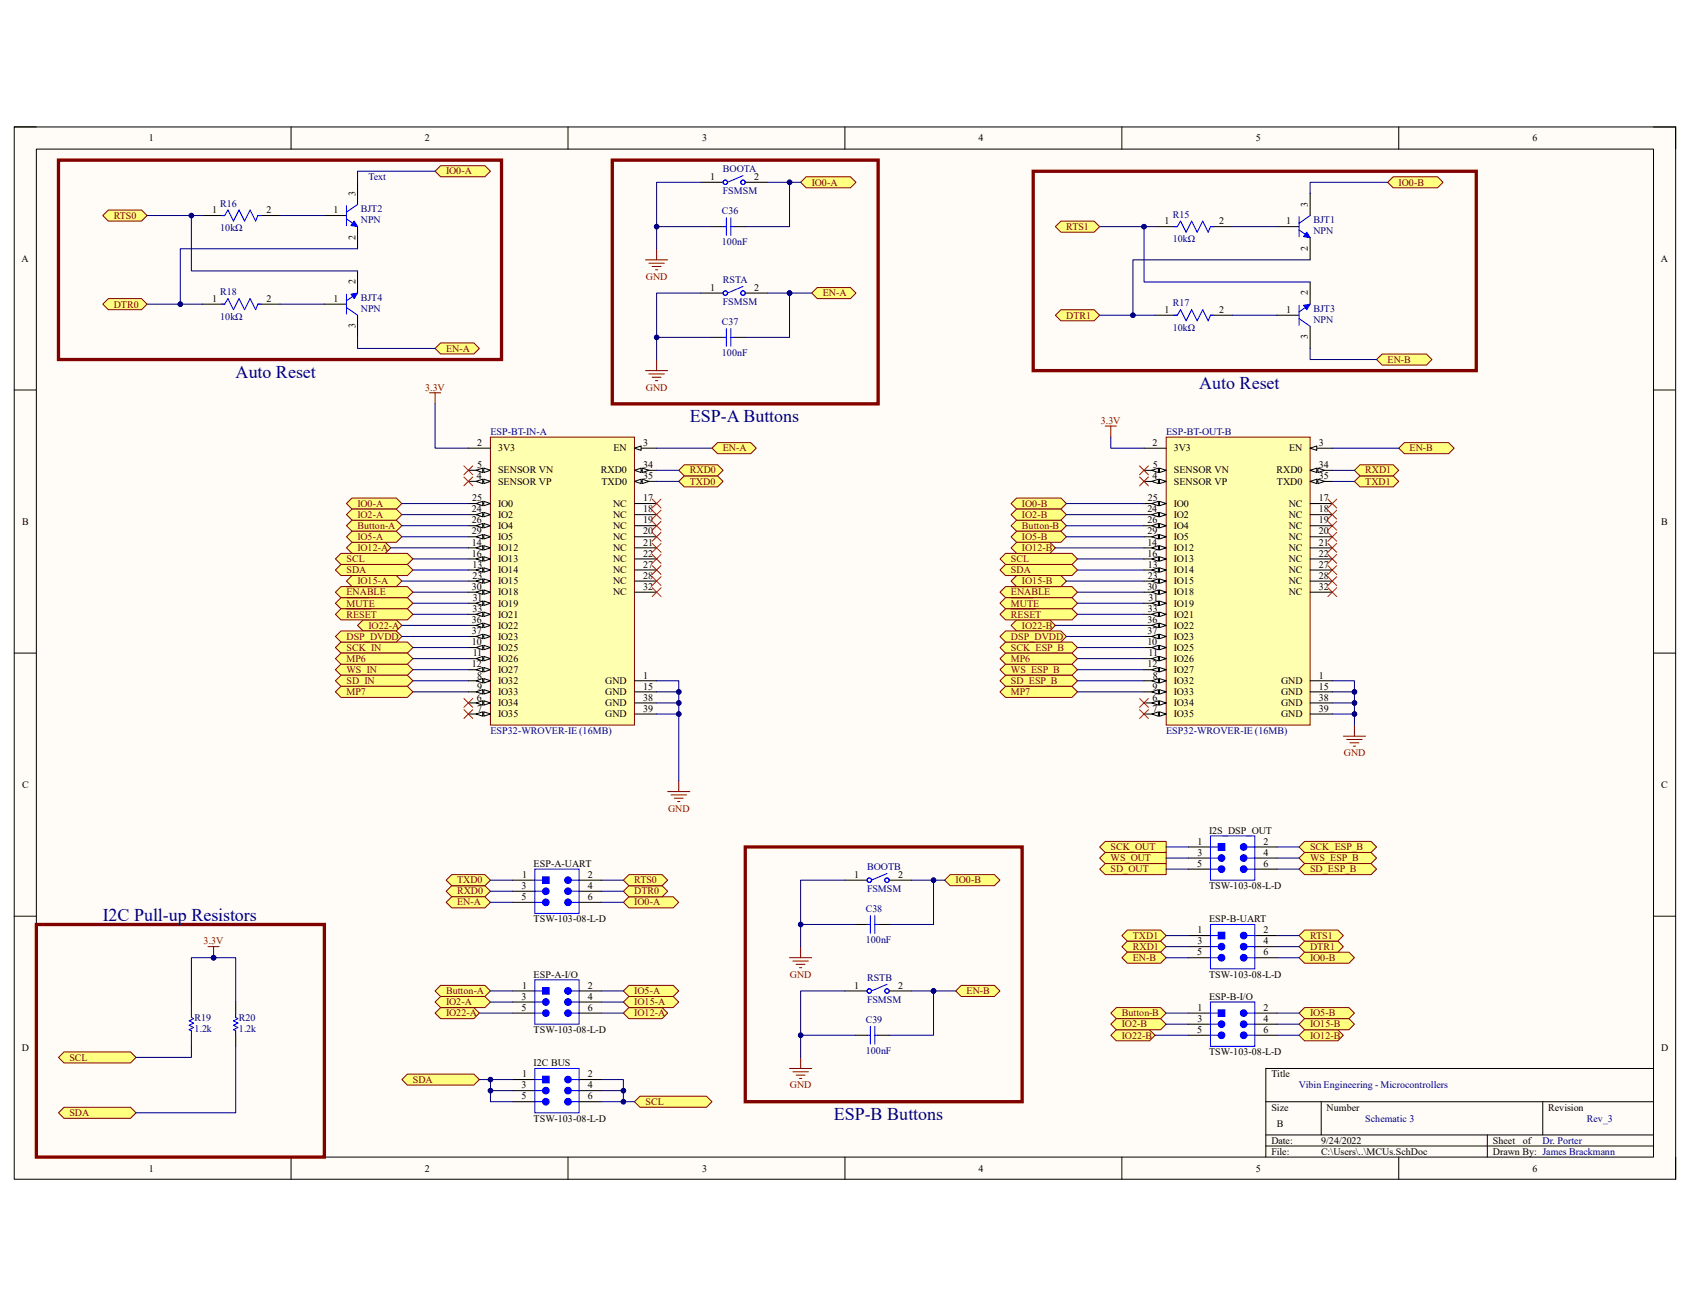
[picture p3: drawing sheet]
<svg xmlns="http://www.w3.org/2000/svg" width="279mm" height="216mm" viewBox="0 0 279 216" stroke-linecap="round" stroke-linejoin="round" font-family="sans-serif">
<defs><g id="words">
<g font-size="3" fill="#000080">
<text x="38.9" y="62.4">Auto Reset</text>
<text x="198.2" y="64.3">Auto Reset</text>
<text x="114" y="69.8">ESP-A Buttons</text>
<text x="17" y="152.2">I2C Pull-up Resistors</text>
<text x="137.8" y="185.1">ESP-B Buttons</text>
</g>
<g font-size="1.7">
<text x="24.6" y="23.4">1</text>
<text x="70.2" y="23.4">2</text>
<text x="116.1" y="23.4">3</text>
<text x="161.8" y="23.4">4</text>
<text x="207.6" y="23.4">5</text>
<text x="253.4" y="23.4">6</text>
<text x="117.4" y="29.8">1</text>
<text x="124.7" y="29.8">2</text>
<text x="35.1" y="35.3">1</text>
<text x="44.1" y="35.3">2</text>
<text x="55.2" y="35.3">1</text>
<text x="58.8" y="32.3" transform="rotate(-90 58.8 32.3)">3</text>
<text x="216.2" y="34.2" transform="rotate(-90 216.2 34.2)">3</text>
<text x="58.8" y="39.7" transform="rotate(-90 58.8 39.7)">2</text>
<text x="192.5" y="37.1">1</text>
<text x="201.5" y="37.1">2</text>
<text x="212.6" y="37.1">1</text>
<text x="216.2" y="41.5" transform="rotate(-90 216.2 41.5)">2</text>
<text x="3.6" y="43.3">A</text>
<text x="58.8" y="47" transform="rotate(-90 58.8 47)">2</text>
<text x="274.6" y="43.3">A</text>
<text x="35.1" y="49.9">1</text>
<text x="44.1" y="49.9">2</text>
<text x="55.2" y="49.9">1</text>
<text x="117.4" y="48.1">1</text>
<text x="124.7" y="48.1">2</text>
<text x="192.5" y="51.7">1</text>
<text x="201.5" y="51.7">2</text>
<text x="212.6" y="51.7">1</text>
<text x="216.2" y="48.8" transform="rotate(-90 216.2 48.8)">2</text>
<text x="58.8" y="54.3" transform="rotate(-90 58.8 54.3)">3</text>
<text x="216.2" y="56.1" transform="rotate(-90 216.2 56.1)">3</text>
<text x="78.9" y="73.7">2</text>
<text x="78.9" y="77.4">5</text>
<text x="82.3" y="74.6">3V3</text>
<text x="101.4" y="74.6">EN</text>
<text x="106.3" y="73.7">3</text>
<text x="106.3" y="77.4">34</text>
<text x="190.5" y="73.7">2</text>
<text x="190.6" y="77.4">5</text>
<text x="194.1" y="74.6">3V3</text>
<text x="213.1" y="74.6">EN</text>
<text x="218.1" y="73.7">3</text>
<text x="218.1" y="77.4">34</text>
<text x="78.1" y="82.9">25</text>
<text x="78.8" y="79.2">4</text>
<text x="82.3" y="78.3">SENSOR VN</text>
<text x="82.3" y="80.1">SENSOR VP</text>
<text x="82.3" y="83.8">IO0</text>
<text x="99.4" y="78.3">RXD0</text>
<text x="99.4" y="80.1">TXD0</text>
<text x="101.3" y="83.8">NC</text>
<text x="106.3" y="79.2">35</text>
<text x="106.3" y="82.9">17</text>
<text x="189.8" y="82.9">25</text>
<text x="190.5" y="79.2">4</text>
<text x="194.1" y="78.3">SENSOR VN</text>
<text x="194.1" y="80.1">SENSOR VP</text>
<text x="194.1" y="83.8">IO0</text>
<text x="211" y="78.3">RXD0</text>
<text x="211.1" y="80.1">TXD0</text>
<text x="213.1" y="83.8">NC</text>
<text x="218.1" y="79.2">35</text>
<text x="218.1" y="82.9">17</text>
<text x="3.6" y="86.7">B</text>
<text x="78" y="84.7">24</text>
<text x="78" y="86.5">26</text>
<text x="78" y="88.3">29</text>
<text x="82.3" y="85.6">IO2</text>
<text x="82.3" y="87.5">IO4</text>
<text x="82.3" y="89.3">IO5</text>
<text x="101.3" y="85.6">NC</text>
<text x="101.3" y="87.5">NC</text>
<text x="101.3" y="89.3">NC</text>
<text x="106.3" y="84.7">18</text>
<text x="106.3" y="86.5">19</text>
<text x="106.3" y="88.3">20</text>
<text x="189.7" y="84.7">24</text>
<text x="189.7" y="86.5">26</text>
<text x="189.7" y="88.3">29</text>
<text x="194.1" y="85.6">IO2</text>
<text x="194.1" y="87.5">IO4</text>
<text x="194.1" y="89.3">IO5</text>
<text x="213.1" y="85.6">NC</text>
<text x="213.1" y="87.5">NC</text>
<text x="213.1" y="89.3">NC</text>
<text x="218.1" y="84.7">18</text>
<text x="218.1" y="86.5">19</text>
<text x="218.1" y="88.3">20</text>
<text x="274.7" y="86.7">B</text>
<text x="78" y="90.2">14</text>
<text x="78" y="92">16</text>
<text x="78.1" y="93.9">13</text>
<text x="78.1" y="95.7">23</text>
<text x="82.3" y="91.1">IO12</text>
<text x="82.3" y="92.9">IO13</text>
<text x="82.3" y="94.8">IO14</text>
<text x="101.3" y="91.1">NC</text>
<text x="101.3" y="92.9">NC</text>
<text x="101.3" y="94.8">NC</text>
<text x="106.3" y="90.2">21</text>
<text x="106.3" y="92">22</text>
<text x="106.3" y="93.9">27</text>
<text x="106.3" y="95.7">28</text>
<text x="189.7" y="90.2">14</text>
<text x="189.7" y="92">16</text>
<text x="189.8" y="93.9">13</text>
<text x="189.8" y="95.7">23</text>
<text x="194.1" y="91.1">IO12</text>
<text x="194.1" y="92.9">IO13</text>
<text x="194.1" y="94.8">IO14</text>
<text x="213.1" y="91.1">NC</text>
<text x="213.1" y="92.9">NC</text>
<text x="213.1" y="94.8">NC</text>
<text x="218.1" y="90.2">21</text>
<text x="218.1" y="92">22</text>
<text x="218.1" y="93.9">27</text>
<text x="218.1" y="95.7">28</text>
<text x="78" y="97.5">30</text>
<text x="78.1" y="101.2">33</text>
<text x="78.1" y="99.4">31</text>
<text x="82.3" y="96.6">IO15</text>
<text x="82.3" y="98.4">IO18</text>
<text x="82.3" y="100.3">IO19</text>
<text x="101.3" y="96.6">NC</text>
<text x="101.3" y="98.4">NC</text>
<text x="106.3" y="97.5">32</text>
<text x="189.7" y="97.5">30</text>
<text x="189.8" y="101.2">33</text>
<text x="189.9" y="99.4">31</text>
<text x="194.1" y="96.6">IO15</text>
<text x="194.1" y="98.4">IO18</text>
<text x="194.1" y="100.3">IO19</text>
<text x="213.1" y="96.6">NC</text>
<text x="213.1" y="98.4">NC</text>
<text x="218.1" y="97.5">32</text>
<text x="78" y="103">36</text>
<text x="78" y="104.9">37</text>
<text x="78" y="106.7">10</text>
<text x="82.3" y="102.1">IO21</text>
<text x="82.3" y="103.9">IO22</text>
<text x="82.3" y="105.7">IO23</text>
<text x="82.3" y="107.6">IO25</text>
<text x="189.7" y="106.7">10</text>
<text x="189.7" y="103">36</text>
<text x="189.7" y="104.9">37</text>
<text x="194.1" y="102.1">IO21</text>
<text x="194.1" y="103.9">IO22</text>
<text x="194.1" y="105.7">IO23</text>
<text x="194.1" y="107.6">IO25</text>
<text x="78" y="110.3">12</text>
<text x="78.1" y="108.5">11</text>
<text x="78.9" y="112.2">8</text>
<text x="82.3" y="109.4">IO26</text>
<text x="82.3" y="111.3">IO27</text>
<text x="82.3" y="113.1">IO32</text>
<text x="100.1" y="113.1">GND</text>
<text x="106.3" y="112.2">1</text>
<text x="189.7" y="110.3">12</text>
<text x="189.9" y="108.5">11</text>
<text x="190.6" y="112.2">8</text>
<text x="194.1" y="109.4">IO26</text>
<text x="194.1" y="111.3">IO27</text>
<text x="194.1" y="113.1">IO32</text>
<text x="211.8" y="113.1">GND</text>
<text x="218.1" y="112.2">1</text>
<text x="78.8" y="115.8">6</text>
<text x="78.9" y="114">9</text>
<text x="78.9" y="117.6">7</text>
<text x="82.3" y="114.9">IO33</text>
<text x="82.3" y="116.8">IO34</text>
<text x="82.3" y="118.6">IO35</text>
<text x="100.1" y="114.9">GND</text>
<text x="100.1" y="116.8">GND</text>
<text x="100.1" y="118.6">GND</text>
<text x="106.3" y="114">15</text>
<text x="106.3" y="115.8">38</text>
<text x="106.3" y="117.6">39</text>
<text x="190.5" y="114">9</text>
<text x="190.5" y="115.8">6</text>
<text x="190.5" y="117.6">7</text>
<text x="194.1" y="114.9">IO33</text>
<text x="194.1" y="116.8">IO34</text>
<text x="194.1" y="118.6">IO35</text>
<text x="211.8" y="114.9">GND</text>
<text x="211.8" y="116.8">GND</text>
<text x="211.8" y="118.6">GND</text>
<text x="218.1" y="114">15</text>
<text x="218.1" y="115.8">38</text>
<text x="218.1" y="117.6">39</text>
<text x="3.6" y="130.3">C</text>
<text x="274.7" y="130.3">C</text>
<text x="199.9" y="137.8">I2S_DSP_OUT</text>
<text x="88.2" y="143.3">ESP-A-UART</text>
<text x="197.9" y="143.3">5</text>
<text x="198" y="141.5">3</text>
<text x="198" y="139.7">1</text>
<text x="208.9" y="139.7">2</text>
<text x="208.9" y="141.5">4</text>
<text x="208.9" y="143.3">6</text>
<text x="86.2" y="147">3</text>
<text x="86.2" y="148.8">5</text>
<text x="86.3" y="145.1">1</text>
<text x="97.2" y="145.1">2</text>
<text x="97.2" y="147">4</text>
<text x="97.2" y="148.8">6</text>
<text x="141.2" y="145.1">1</text>
<text x="148.5" y="145.1">2</text>
<text x="199.9" y="147">TSW-103-08-L-D</text>
<text x="88.2" y="152.4">TSW-103-08-L-D</text>
<text x="198" y="154.3">1</text>
<text x="199.9" y="152.4">ESP-B-UART</text>
<text x="208.9" y="154.3">2</text>
<text x="88.2" y="161.6">ESP-A-I/O</text>
<text x="197.9" y="157.9">5</text>
<text x="198" y="156.1">3</text>
<text x="199.9" y="161.6">TSW-103-08-L-D</text>
<text x="208.9" y="156.1">4</text>
<text x="208.9" y="157.9">6</text>
<text x="86.2" y="165.3">3</text>
<text x="86.2" y="167.1">5</text>
<text x="86.3" y="163.4">1</text>
<text x="97.2" y="163.4">2</text>
<text x="97.2" y="165.3">4</text>
<text x="97.2" y="167.1">6</text>
<text x="141.2" y="163.4">1</text>
<text x="148.5" y="163.4">2</text>
<text x="198" y="167.1">1</text>
<text x="199.9" y="165.3">ESP-B-I/O</text>
<text x="208.9" y="167.1">2</text>
<text x="3.6" y="173.7">D</text>
<text x="88.2" y="170.8">TSW-103-08-L-D</text>
<text x="197.9" y="170.8">5</text>
<text x="198" y="169">3</text>
<text x="208.9" y="169">4</text>
<text x="208.9" y="170.8">6</text>
<text x="274.6" y="173.7">D</text>
<text x="86.2" y="179.9">3</text>
<text x="86.3" y="178.1">1</text>
<text x="88.2" y="176.3">I2C BUS</text>
<text x="97.2" y="178.1">2</text>
<text x="97.2" y="179.9">4</text>
<text x="199.9" y="174.4">TSW-103-08-L-D</text>
<text x="210.2" y="178.1">Title</text>
<text x="86.2" y="181.7">5</text>
<text x="88.2" y="185.4">TSW-103-08-L-D</text>
<text x="97.2" y="181.7">6</text>
<text x="210.2" y="183.6">Size</text>
<text x="219.3" y="183.6">Number</text>
<text x="256" y="183.6">Revision</text>
<text x="210.2" y="189.1">Date:</text>
<text x="210.2" y="190.9">File:</text>
<text x="211.1" y="186.4">B</text>
<text x="218.4" y="189.1">9/24/2022</text>
<text x="218.4" y="190.9">C:\Users\..\MCUs.SchDoc</text>
<text x="246.8" y="189.1">Sheet</text>
<text x="246.8" y="190.9">Drawn By: James Brackmann</text>
<text x="251.8" y="189.1">of</text>
<text x="24.6" y="193.7">1</text>
<text x="70.2" y="193.7">2</text>
<text x="116.1" y="193.7">3</text>
<text x="161.8" y="193.7">4</text>
<text x="207.6" y="193.7">5</text>
<text x="253.4" y="193.7">6</text>
</g>
<g font-size="1.7" fill="#000080">
<text x="60.9" y="29.8">Text</text>
<text x="119.5" y="28.5">BOOTA</text>
<text x="36.4" y="34.2">R16</text>
<text x="59.6" y="35.1">BJT2</text>
<text x="119.3" y="35.4">C36</text>
<text x="119.5" y="32.1">FSMSM</text>
<text x="193.9" y="36">R15</text>
<text x="36.4" y="38.2">10kΩ</text>
<text x="59.6" y="36.9">NPN</text>
<text x="119.3" y="40.6">100nF</text>
<text x="193.9" y="40">10kΩ</text>
<text x="217.1" y="36.9">BJT1</text>
<text x="217.1" y="38.7">NPN</text>
<text x="119.5" y="46.8">RSTA</text>
<text x="36.4" y="48.8">R18</text>
<text x="36.4" y="52.8">10kΩ</text>
<text x="59.6" y="49.7">BJT4</text>
<text x="59.6" y="51.6">NPN</text>
<text x="119.3" y="53.8">C37</text>
<text x="119.5" y="50.5">FSMSM</text>
<text x="193.9" y="50.6">R17</text>
<text x="217.1" y="51.6">BJT3</text>
<text x="217.1" y="53.4">NPN</text>
<text x="119.3" y="58.9">100nF</text>
<text x="193.9" y="54.7">10kΩ</text>
<text x="81.1" y="71.9">ESP-BT-IN-A</text>
<text x="192.8" y="71.9">ESP-BT-OUT-B</text>
<text x="81.1" y="121.3">ESP32-WROVER-IE (16MB)</text>
<text x="192.8" y="121.3">ESP32-WROVER-IE (16MB)</text>
<text x="143.3" y="143.8">BOOTB</text>
<text x="143.3" y="147.5">FSMSM</text>
<text x="143.1" y="150.8">C38</text>
<text x="143.1" y="156">100nF</text>
<text x="143.3" y="162.2">RSTB</text>
<text x="143.3" y="165.8">FSMSM</text>
<text x="32.2" y="168.7">R19</text>
<text x="32.2" y="170.6">1.2k</text>
<text x="39.5" y="168.7">R20</text>
<text x="39.5" y="170.6">1.2k</text>
<text x="143.1" y="169.1">C39</text>
<text x="143.1" y="174.2">100nF</text>
<text x="214.8" y="179.9">Vibin Engineering - Microcontrollers</text>
<text x="225.7" y="185.4">Schematic 3</text>
<text x="262.4" y="185.4">Rev_3</text>
<text x="255" y="189.1">Dr. Porter</text>
</g>
<g font-size="1.7" fill="#800000">
<text x="73.7" y="28.8">IO0-A</text>
<text x="134.2" y="30.7">IO0-A</text>
<text x="231.2" y="30.7">IO0-B</text>
<text x="18.8" y="36.2">RTS0</text>
<text x="176.3" y="38">RTS1</text>
<text x="106.8" y="46.2">GND</text>
<text x="18.8" y="50.8">DTR0</text>
<text x="136" y="49">EN-A</text>
<text x="176.3" y="52.7">DTR1</text>
<text x="73.7" y="58.2">EN-A</text>
<text x="229.4" y="60">EN-B</text>
<text x="70.3" y="64.6">3.3V</text>
<text x="106.8" y="64.6">GND</text>
<text x="182" y="70.1">3.3V</text>
<text x="119.5" y="74.6">EN-A</text>
<text x="233" y="74.6">EN-B</text>
<text x="59.1" y="83.8">IO0-A</text>
<text x="114" y="80.1">TXD0</text>
<text x="114" y="78.3">RXD0</text>
<text x="169" y="83.8">IO0-B</text>
<text x="225.7" y="80.1">TXD1</text>
<text x="225.7" y="78.3">RXD1</text>
<text x="59.1" y="87.5">Button-A</text>
<text x="59.1" y="85.6">IO2-A</text>
<text x="59.1" y="89.3">IO5-A</text>
<text x="169" y="87.5">Button-B</text>
<text x="169" y="85.6">IO2-B</text>
<text x="169" y="89.3">IO5-B</text>
<text x="57.3" y="94.8">SDA</text>
<text x="57.3" y="92.9">SCL</text>
<text x="59.1" y="91.1">IO12-A</text>
<text x="167.1" y="94.8">SDA</text>
<text x="167.1" y="92.9">SCL</text>
<text x="169" y="91.1">IO12-B</text>
<text x="57.3" y="98.4">ENABLE</text>
<text x="57.3" y="100.3">MUTE</text>
<text x="59.1" y="96.6">IO15-A</text>
<text x="167.1" y="98.4">ENABLE</text>
<text x="167.1" y="100.3">MUTE</text>
<text x="169" y="96.6">IO15-B</text>
<text x="57.3" y="107.6">SCK_IN</text>
<text x="57.3" y="102.1">RESET</text>
<text x="57.3" y="105.7">DSP_DVDD</text>
<text x="60.9" y="103.9">IO22-A</text>
<text x="167.1" y="107.6">SCK_ESP_B</text>
<text x="167.1" y="102.1">RESET</text>
<text x="167.1" y="105.7">DSP_DVDD</text>
<text x="169" y="103.9">IO22-B</text>
<text x="57.3" y="111.3">WS_IN</text>
<text x="57.3" y="113.1">SD_IN</text>
<text x="57.3" y="109.4">MP6</text>
<text x="167.1" y="111.3">WS_ESP_B</text>
<text x="167.1" y="113.1">SD_ESP_B</text>
<text x="167.1" y="109.4">MP6</text>
<text x="57.3" y="114.9">MP7</text>
<text x="167.1" y="114.9">MP7</text>
<text x="222.2" y="125">GND</text>
<text x="110.4" y="134.2">GND</text>
<text x="183.6" y="140.5">SCK_OUT</text>
<text x="183.6" y="142.4">WS_OUT</text>
<text x="216.6" y="140.5">SCK_ESP_B</text>
<text x="216.6" y="142.4">WS_ESP_B</text>
<text x="75.6" y="147.9">RXD0</text>
<text x="75.6" y="146">TXD0</text>
<text x="75.6" y="149.7">EN-A</text>
<text x="104.9" y="149.7">IO0-A</text>
<text x="104.9" y="147.9">DTR0</text>
<text x="104.9" y="146">RTS0</text>
<text x="158" y="146">IO0-B</text>
<text x="183.6" y="144.2">SD_OUT</text>
<text x="216.6" y="144.2">SD_ESP_B</text>
<text x="187.3" y="155.2">TXD1</text>
<text x="216.6" y="155.2">RTS1</text>
<text x="33.7" y="156.1">3.3V</text>
<text x="130.6" y="161.6">GND</text>
<text x="187.3" y="157">RXD1</text>
<text x="187.3" y="158.9">EN-B</text>
<text x="216.6" y="158.9">IO0-B</text>
<text x="216.6" y="157">DTR1</text>
<text x="73.7" y="164.4">Button-A</text>
<text x="73.7" y="166.2">IO2-A</text>
<text x="104.9" y="164.4">IO5-A</text>
<text x="104.9" y="166.2">IO15-A</text>
<text x="159.8" y="164.4">EN-B</text>
<text x="73.7" y="168">IO22-A</text>
<text x="104.9" y="168">IO12-A</text>
<text x="185.5" y="168">Button-B</text>
<text x="185.5" y="171.7">IO22-B</text>
<text x="185.5" y="169.8">IO2-B</text>
<text x="216.6" y="171.7">IO12-B</text>
<text x="216.6" y="168">IO5-B</text>
<text x="216.6" y="169.8">IO15-B</text>
<text x="11.5" y="175.3">SCL</text>
<text x="68.2" y="179">SDA</text>
<text x="130.6" y="179.9">GND</text>
<text x="11.5" y="184.5">SDA</text>
<text x="106.7" y="182.7">SCL</text>
</g>
</g></defs>
<path d="M2.3 21h274.7v173.9h-274.7z" fill-rule="evenodd" fill="#fffcf8"/>
<path d="M2.3 21h274.7v173.9h-274.7z" fill="none" stroke="#000" stroke-width=".17"/>
<path d="M6 24.6h267.4v166.7h-267.4z" fill-rule="evenodd" fill="#fffcf8"/>
<g fill="none" stroke="#000" stroke-width=".17">
<path d="M2.3 21h3.7M6 24.6h267.4v166.7h-267.4zM48.1 21v3.6M93.9 21v3.6M139.7 21v3.6M185.5 21v3.6M231.2 21v3.6M273.4 21h3.6v3.6M2.3 64.5h3.7M273.4 64.5h3.6M2.3 108h3.7M273.4 108h3.6"/>
<path d="M2.3 151.5h3.7M273.4 151.5h3.6M273.4 176.6h-64.1v14.7M48.1 191.3v3.6M93.9 191.3v3.6M139.7 191.3v3.6M185.5 191.3v3.6M209.3 182.1h64.1M209.3 187.6h64.1M209.3 189.5h64.1M218.4 182.1v5.5M231.2 191.3v3.6"/>
<path d="M245.9 187.6v3.7M255.1 182.1v5.5M277 191.3v3.6"/>
</g>
<path d="M81.1 72.3h23.8v47.6h-23.8z" fill-rule="evenodd" fill="#ffffb0"/>
<path d="M81.1 72.3h23.8v47.6h-23.8z" fill="none" stroke="#800000" stroke-width=".17"/>
<path d="M77.4 74.1h3.7M77.4 77.7h3.7" fill="none" stroke="#000" stroke-width=".17"/>
<path d="M80 77.4l1.1 .3-1.1 .4z" fill="#f8fcff"/>
<path d="M80 77.4l1.1 .3-1.1 .4z" fill="none" stroke="#000" stroke-width=".17"/>
<path d="M78.7 77.7l1.1-.3v.7z" fill="#f8fcff"/>
<path d="M77.4 79.6h3.7M78.7 77.7l1.1-.3v.7z" fill="none" stroke="#000" stroke-width=".17"/>
<path d="M80 79.2l1.1 .4-1.1 .3z" fill="#f8fcff"/>
<path d="M80 79.2l1.1 .4-1.1 .3z" fill="none" stroke="#000" stroke-width=".17"/>
<path d="M78.7 79.6l1.1-.4v.7z" fill="#f8fcff"/>
<path d="M78.7 79.6l1.1-.4v.7zM77.4 83.2h3.7" fill="none" stroke="#000" stroke-width=".17"/>
<path d="M80 82.9l1.1 .3-1.1 .4z" fill="#f8fcff"/>
<path d="M80 82.9l1.1 .3-1.1 .4z" fill="none" stroke="#000" stroke-width=".17"/>
<path d="M78.7 83.2l1.1-.3v.7z" fill="#f8fcff"/>
<path d="M77.4 85.1h3.7M78.7 83.2l1.1-.3v.7z" fill="none" stroke="#000" stroke-width=".17"/>
<path d="M80 84.7l1.1 .4-1.1 .3z" fill="#f8fcff"/>
<path d="M80 84.7l1.1 .4-1.1 .3z" fill="none" stroke="#000" stroke-width=".17"/>
<path d="M78.7 85.1l1.1-.4v.7z" fill="#f8fcff"/>
<path d="M77.4 86.9h3.7M78.7 85.1l1.1-.4v.7z" fill="none" stroke="#000" stroke-width=".17"/>
<path d="M80 86.5l1.1 .4-1.1 .4z" fill="#f8fcff"/>
<path d="M80 86.5l1.1 .4-1.1 .4z" fill="none" stroke="#000" stroke-width=".17"/>
<path d="M78.7 86.9l1.1-.4v.8z" fill="#f8fcff"/>
<path d="M77.4 88.7h3.7M78.7 86.9l1.1-.4v.8z" fill="none" stroke="#000" stroke-width=".17"/>
<path d="M80 88.4l1.1 .3-1.1 .4z" fill="#f8fcff"/>
<path d="M80 88.4l1.1 .3-1.1 .4z" fill="none" stroke="#000" stroke-width=".17"/>
<path d="M78.7 88.7l1.1-.3v.7z" fill="#f8fcff"/>
<path d="M77.4 90.6h3.7M78.7 88.7l1.1-.3v.7z" fill="none" stroke="#000" stroke-width=".17"/>
<path d="M80 90.2l1.1 .4-1.1 .3z" fill="#f8fcff"/>
<path d="M80 90.2l1.1 .4-1.1 .3z" fill="none" stroke="#000" stroke-width=".17"/>
<path d="M78.7 90.6l1.1-.4v.7z" fill="#f8fcff"/>
<path d="M77.4 92.4h3.7M78.7 90.6l1.1-.4v.7z" fill="none" stroke="#000" stroke-width=".17"/>
<path d="M80 92l1.1 .4-1.1 .4z" fill="#f8fcff"/>
<path d="M80 92l1.1 .4-1.1 .4z" fill="none" stroke="#000" stroke-width=".17"/>
<path d="M78.7 92.4l1.1-.4v.8z" fill="#f8fcff"/>
<path d="M77.4 94.2h3.7M78.7 92.4l1.1-.4v.8z" fill="none" stroke="#000" stroke-width=".17"/>
<path d="M80 93.9l1.1 .3-1.1 .4z" fill="#f8fcff"/>
<path d="M80 93.9l1.1 .3-1.1 .4z" fill="none" stroke="#000" stroke-width=".17"/>
<path d="M78.7 94.2l1.1-.3v.7z" fill="#f8fcff"/>
<path d="M77.4 96.1h3.7M78.7 94.2l1.1-.3v.7z" fill="none" stroke="#000" stroke-width=".17"/>
<path d="M80 95.7l1.1 .4-1.1 .3z" fill="#f8fcff"/>
<path d="M80 95.7l1.1 .4-1.1 .3z" fill="none" stroke="#000" stroke-width=".17"/>
<path d="M78.7 96.1l1.1-.4v.7z" fill="#f8fcff"/>
<path d="M77.4 97.9h3.7M78.7 96.1l1.1-.4v.7z" fill="none" stroke="#000" stroke-width=".17"/>
<path d="M80 97.5l1.1 .4-1.1 .4z" fill="#f8fcff"/>
<path d="M80 97.5l1.1 .4-1.1 .4z" fill="none" stroke="#000" stroke-width=".17"/>
<path d="M78.7 97.9l1.1-.4v.8z" fill="#f8fcff"/>
<path d="M77.4 99.7h3.7M78.7 97.9l1.1-.4v.8z" fill="none" stroke="#000" stroke-width=".17"/>
<path d="M80 99.4l1.1 .3-1.1 .4z" fill="#f8fcff"/>
<path d="M80 99.4l1.1 .3-1.1 .4z" fill="none" stroke="#000" stroke-width=".17"/>
<path d="M78.7 99.7l1.1-.3v.7z" fill="#f8fcff"/>
<path d="M78.7 99.7l1.1-.3v.7zM77.4 101.6h3.7" fill="none" stroke="#000" stroke-width=".17"/>
<path d="M80 101.2l1.1 .4-1.1 .3z" fill="#f8fcff"/>
<path d="M80 101.2l1.1 .4-1.1 .3z" fill="none" stroke="#000" stroke-width=".17"/>
<path d="M78.7 101.6l1.1-.4v.7z" fill="#f8fcff"/>
<path d="M77.4 103.4h3.7M78.7 101.6l1.1-.4v.7z" fill="none" stroke="#000" stroke-width=".17"/>
<path d="M80 103l1.1 .4-1.1 .4z" fill="#f8fcff"/>
<path d="M80 103l1.1 .4-1.1 .4z" fill="none" stroke="#000" stroke-width=".17"/>
<path d="M78.7 103.4l1.1-.4v.8z" fill="#f8fcff"/>
<path d="M77.4 105.2h3.7M78.7 103.4l1.1-.4v.8z" fill="none" stroke="#000" stroke-width=".17"/>
<path d="M80 104.9l1.1 .3-1.1 .4z" fill="#f8fcff"/>
<path d="M80 104.9l1.1 .3-1.1 .4z" fill="none" stroke="#000" stroke-width=".17"/>
<path d="M78.7 105.2l1.1-.3v.7z" fill="#f8fcff"/>
<path d="M77.4 107.1h3.7M78.7 105.2l1.1-.3v.7z" fill="none" stroke="#000" stroke-width=".17"/>
<path d="M80 106.7l1.1 .4-1.1 .3z" fill="#f8fcff"/>
<path d="M80 106.7l1.1 .4-1.1 .3z" fill="none" stroke="#000" stroke-width=".17"/>
<path d="M78.7 107.1l1.1-.4v.7z" fill="#f8fcff"/>
<path d="M77.4 108.9h3.7M78.7 107.1l1.1-.4v.7z" fill="none" stroke="#000" stroke-width=".17"/>
<path d="M80 108.5l1.1 .4-1.1 .3z" fill="#f8fcff"/>
<path d="M80 108.5l1.1 .4-1.1 .3z" fill="none" stroke="#000" stroke-width=".17"/>
<path d="M78.7 108.9l1.1-.4v.7z" fill="#f8fcff"/>
<path d="M77.4 110.7h3.7M78.7 108.9l1.1-.4v.7z" fill="none" stroke="#000" stroke-width=".17"/>
<path d="M80 110.3l1.1 .4-1.1 .4z" fill="#f8fcff"/>
<path d="M80 110.3l1.1 .4-1.1 .4z" fill="none" stroke="#000" stroke-width=".17"/>
<path d="M78.7 110.7l1.1-.4v.8z" fill="#f8fcff"/>
<path d="M77.4 112.5h3.7M78.7 110.7l1.1-.4v.8z" fill="none" stroke="#000" stroke-width=".17"/>
<path d="M80 112.2l1.1 .3-1.1 .4z" fill="#f8fcff"/>
<path d="M80 112.2l1.1 .3-1.1 .4z" fill="none" stroke="#000" stroke-width=".17"/>
<path d="M78.7 112.5l1.1-.3v.7z" fill="#f8fcff"/>
<path d="M77.4 114.4h3.7M78.7 112.5l1.1-.3v.7z" fill="none" stroke="#000" stroke-width=".17"/>
<path d="M80 114l1.1 .4-1.1 .3z" fill="#f8fcff"/>
<path d="M80 114l1.1 .4-1.1 .3z" fill="none" stroke="#000" stroke-width=".17"/>
<path d="M78.7 114.4l1.1-.4v.7z" fill="#f8fcff"/>
<path d="M77.4 116.2h3.7M78.7 114.4l1.1-.4v.7z" fill="none" stroke="#000" stroke-width=".17"/>
<path d="M80 115.8l1.1 .4-1.1 .4z" fill="#f8fcff"/>
<path d="M80 115.8l1.1 .4-1.1 .4z" fill="none" stroke="#000" stroke-width=".17"/>
<path d="M78.7 116.2l1.1-.4v.8z" fill="#f8fcff"/>
<path d="M77.4 118h3.7M78.7 116.2l1.1-.4v.8z" fill="none" stroke="#000" stroke-width=".17"/>
<path d="M80 117.7l1.1 .3-1.1 .4z" fill="#f8fcff"/>
<path d="M80 117.7l1.1 .3-1.1 .4z" fill="none" stroke="#000" stroke-width=".17"/>
<path d="M78.7 118l1.1-.3v.7z" fill="#f8fcff"/>
<path d="M104.9 74.1h3.7M78.7 118l1.1-.3v.7z" fill="none" stroke="#000" stroke-width=".17"/>
<path d="M104.9 74.1l1.1-.4v.8z" fill="#f8fcff"/>
<path d="M104.9 74.1l1.1-.4v.8zM104.9 77.8h3.7" fill="none" stroke="#000" stroke-width=".17"/>
<path d="M104.9 77.8l1.1-.4v.7z" fill="#f8fcff"/>
<path d="M104.9 77.8l1.1-.4v.7z" fill="none" stroke="#000" stroke-width=".17"/>
<path d="M106.2 77.4l1.1 .4-1.1 .3z" fill="#f8fcff"/>
<path d="M104.9 79.6h3.7M106.2 77.4l1.1 .4-1.1 .3z" fill="none" stroke="#000" stroke-width=".17"/>
<path d="M104.9 79.6l1.1-.4v.7z" fill="#f8fcff"/>
<path d="M104.9 79.6l1.1-.4v.7z" fill="none" stroke="#000" stroke-width=".17"/>
<path d="M106.2 79.2l1.1 .4-1.1 .3z" fill="#f8fcff"/>
<g fill="none" stroke="#000" stroke-width=".17">
<path d="M106.2 79.2l1.1 .4-1.1 .3zM104.9 83.2h3.7M104.9 85.1h3.7M104.9 86.9h3.7M104.9 88.7h3.7M104.9 90.6h3.7M104.9 92.4h3.7M104.9 94.2h3.7M104.9 96.1h3.7M104.9 97.9h3.7M104.9 112.5h3.7M104.9 114.4h3.7"/>
<path d="M104.9 116.2h3.7M104.9 118h3.7"/>
</g>
<path d="M192.8 72.3h23.8v47.6h-23.8z" fill-rule="evenodd" fill="#ffffb0"/>
<path d="M192.8 72.3h23.8v47.6h-23.8z" fill="none" stroke="#800000" stroke-width=".17"/>
<path d="M189.1 74.1h3.7M189.1 77.8h3.7" fill="none" stroke="#000" stroke-width=".17"/>
<path d="M191.7 77.4l1.1 .4-1.1 .3z" fill="#f8fcff"/>
<path d="M191.7 77.4l1.1 .4-1.1 .3z" fill="none" stroke="#000" stroke-width=".17"/>
<path d="M190.4 77.8l1.1-.4v.7z" fill="#f8fcff"/>
<path d="M189.1 79.6h3.7M190.4 77.8l1.1-.4v.7z" fill="none" stroke="#000" stroke-width=".17"/>
<path d="M191.7 79.2l1.1 .4-1.1 .3z" fill="#f8fcff"/>
<path d="M191.7 79.2l1.1 .4-1.1 .3z" fill="none" stroke="#000" stroke-width=".17"/>
<path d="M190.4 79.6l1.1-.4v.7z" fill="#f8fcff"/>
<path d="M190.4 79.6l1.1-.4v.7zM189.1 83.2h3.7" fill="none" stroke="#000" stroke-width=".17"/>
<path d="M191.7 82.9l1.1 .3-1.1 .4z" fill="#f8fcff"/>
<path d="M191.7 82.9l1.1 .3-1.1 .4z" fill="none" stroke="#000" stroke-width=".17"/>
<path d="M190.4 83.2l1.1-.3v.7z" fill="#f8fcff"/>
<path d="M189.1 85.1h3.7M190.4 83.2l1.1-.3v.7z" fill="none" stroke="#000" stroke-width=".17"/>
<path d="M191.7 84.7l1.1 .4-1.1 .3z" fill="#f8fcff"/>
<path d="M191.7 84.7l1.1 .4-1.1 .3z" fill="none" stroke="#000" stroke-width=".17"/>
<path d="M190.4 85.1l1.1-.4v.7z" fill="#f8fcff"/>
<path d="M189.1 86.9h3.7M190.4 85.1l1.1-.4v.7z" fill="none" stroke="#000" stroke-width=".17"/>
<path d="M191.7 86.5l1.1 .4-1.1 .4z" fill="#f8fcff"/>
<path d="M191.7 86.5l1.1 .4-1.1 .4z" fill="none" stroke="#000" stroke-width=".17"/>
<path d="M190.4 86.9l1.1-.4v.8z" fill="#f8fcff"/>
<path d="M189.1 88.7h3.7M190.4 86.9l1.1-.4v.8z" fill="none" stroke="#000" stroke-width=".17"/>
<path d="M191.7 88.4l1.1 .3-1.1 .4z" fill="#f8fcff"/>
<path d="M191.7 88.4l1.1 .3-1.1 .4z" fill="none" stroke="#000" stroke-width=".17"/>
<path d="M190.4 88.7l1.1-.3v.7z" fill="#f8fcff"/>
<path d="M189.1 90.6h3.7M190.4 88.7l1.1-.3v.7z" fill="none" stroke="#000" stroke-width=".17"/>
<path d="M191.7 90.2l1.1 .4-1.1 .3z" fill="#f8fcff"/>
<path d="M191.7 90.2l1.1 .4-1.1 .3z" fill="none" stroke="#000" stroke-width=".17"/>
<path d="M190.4 90.6l1.1-.4v.7z" fill="#f8fcff"/>
<path d="M189.1 92.4h3.7M190.4 90.6l1.1-.4v.7z" fill="none" stroke="#000" stroke-width=".17"/>
<path d="M191.7 92l1.1 .4-1.1 .4z" fill="#f8fcff"/>
<path d="M191.7 92l1.1 .4-1.1 .4z" fill="none" stroke="#000" stroke-width=".17"/>
<path d="M190.4 92.4l1.1-.4v.8z" fill="#f8fcff"/>
<path d="M189.1 94.2h3.7M190.4 92.4l1.1-.4v.8z" fill="none" stroke="#000" stroke-width=".17"/>
<path d="M191.7 93.9l1.1 .3-1.1 .4z" fill="#f8fcff"/>
<path d="M191.7 93.9l1.1 .3-1.1 .4z" fill="none" stroke="#000" stroke-width=".17"/>
<path d="M190.4 94.2l1.1-.3v.7z" fill="#f8fcff"/>
<path d="M189.1 96.1h3.7M190.4 94.2l1.1-.3v.7z" fill="none" stroke="#000" stroke-width=".17"/>
<path d="M191.7 95.7l1.1 .4-1.1 .3z" fill="#f8fcff"/>
<path d="M191.7 95.7l1.1 .4-1.1 .3z" fill="none" stroke="#000" stroke-width=".17"/>
<path d="M190.4 96.1l1.1-.4v.7z" fill="#f8fcff"/>
<path d="M189.1 97.9h3.7M190.4 96.1l1.1-.4v.7z" fill="none" stroke="#000" stroke-width=".17"/>
<path d="M191.7 97.5l1.1 .4-1.1 .4z" fill="#f8fcff"/>
<path d="M191.7 97.5l1.1 .4-1.1 .4z" fill="none" stroke="#000" stroke-width=".17"/>
<path d="M190.4 97.9l1.1-.4v.8z" fill="#f8fcff"/>
<path d="M189.1 99.7h3.7M190.4 97.9l1.1-.4v.8z" fill="none" stroke="#000" stroke-width=".17"/>
<path d="M191.7 99.4l1.1 .3-1.1 .4z" fill="#f8fcff"/>
<path d="M191.7 99.4l1.1 .3-1.1 .4z" fill="none" stroke="#000" stroke-width=".17"/>
<path d="M190.4 99.7l1.1-.3v.7z" fill="#f8fcff"/>
<path d="M190.4 99.7l1.1-.3v.7zM189.1 101.6h3.7" fill="none" stroke="#000" stroke-width=".17"/>
<path d="M191.7 101.2l1.1 .4-1.1 .3z" fill="#f8fcff"/>
<path d="M191.7 101.2l1.1 .4-1.1 .3z" fill="none" stroke="#000" stroke-width=".17"/>
<path d="M190.4 101.6l1.1-.4v.7z" fill="#f8fcff"/>
<path d="M189.1 103.4h3.7M190.4 101.6l1.1-.4v.7z" fill="none" stroke="#000" stroke-width=".17"/>
<path d="M191.7 103l1.1 .4-1.1 .4z" fill="#f8fcff"/>
<path d="M191.7 103l1.1 .4-1.1 .4z" fill="none" stroke="#000" stroke-width=".17"/>
<path d="M190.4 103.4l1.1-.4v.8z" fill="#f8fcff"/>
<path d="M189.1 105.2h3.7M190.4 103.4l1.1-.4v.8z" fill="none" stroke="#000" stroke-width=".17"/>
<path d="M191.7 104.8l1.1 .4-1.1 .4z" fill="#f8fcff"/>
<path d="M191.7 104.8l1.1 .4-1.1 .4z" fill="none" stroke="#000" stroke-width=".17"/>
<path d="M190.4 105.2l1.1-.4v.8z" fill="#f8fcff"/>
<path d="M189.1 107.1h3.7M190.4 105.2l1.1-.4v.8z" fill="none" stroke="#000" stroke-width=".17"/>
<path d="M191.7 106.7l1.1 .4-1.1 .3z" fill="#f8fcff"/>
<path d="M191.7 106.7l1.1 .4-1.1 .3z" fill="none" stroke="#000" stroke-width=".17"/>
<path d="M190.4 107.1l1.1-.4v.7z" fill="#f8fcff"/>
<path d="M189.1 108.9h3.7M190.4 107.1l1.1-.4v.7z" fill="none" stroke="#000" stroke-width=".17"/>
<path d="M191.7 108.5l1.1 .4-1.1 .4z" fill="#f8fcff"/>
<path d="M191.7 108.5l1.1 .4-1.1 .4z" fill="none" stroke="#000" stroke-width=".17"/>
<path d="M190.4 108.9l1.1-.4v.8z" fill="#f8fcff"/>
<path d="M189.1 110.7h3.7M190.4 108.9l1.1-.4v.8z" fill="none" stroke="#000" stroke-width=".17"/>
<path d="M191.7 110.4l1.1 .3-1.1 .4z" fill="#f8fcff"/>
<path d="M191.7 110.4l1.1 .3-1.1 .4z" fill="none" stroke="#000" stroke-width=".17"/>
<path d="M190.4 110.7l1.1-.3v.7z" fill="#f8fcff"/>
<path d="M189.1 112.5h3.7M190.4 110.7l1.1-.3v.7z" fill="none" stroke="#000" stroke-width=".17"/>
<path d="M191.7 112.2l1.1 .3-1.1 .4z" fill="#f8fcff"/>
<path d="M191.7 112.2l1.1 .3-1.1 .4z" fill="none" stroke="#000" stroke-width=".17"/>
<path d="M190.4 112.5l1.1-.3v.7z" fill="#f8fcff"/>
<path d="M189.1 114.4h3.7M190.4 112.5l1.1-.3v.7z" fill="none" stroke="#000" stroke-width=".17"/>
<path d="M191.7 114l1.1 .4-1.1 .3z" fill="#f8fcff"/>
<path d="M191.7 114l1.1 .4-1.1 .3z" fill="none" stroke="#000" stroke-width=".17"/>
<path d="M190.4 114.4l1.1-.4v.7z" fill="#f8fcff"/>
<path d="M189.1 116.2h3.7M190.4 114.4l1.1-.4v.7z" fill="none" stroke="#000" stroke-width=".17"/>
<path d="M191.7 115.8l1.1 .4-1.1 .4z" fill="#f8fcff"/>
<path d="M191.7 115.8l1.1 .4-1.1 .4z" fill="none" stroke="#000" stroke-width=".17"/>
<path d="M190.4 116.2l1.1-.4v.8z" fill="#f8fcff"/>
<path d="M189.1 118h3.7M190.4 116.2l1.1-.4v.8z" fill="none" stroke="#000" stroke-width=".17"/>
<path d="M191.7 117.7l1.1 .3-1.1 .4z" fill="#f8fcff"/>
<path d="M191.7 117.7l1.1 .3-1.1 .4z" fill="none" stroke="#000" stroke-width=".17"/>
<path d="M190.4 118l1.1-.3v.7z" fill="#f8fcff"/>
<path d="M216.6 74.1h3.7M190.4 118l1.1-.3v.7z" fill="none" stroke="#000" stroke-width=".17"/>
<path d="M216.6 74.1l1.1-.4v.8z" fill="#f8fcff"/>
<path d="M216.6 74.1l1.1-.4v.8zM216.6 77.8h3.7" fill="none" stroke="#000" stroke-width=".17"/>
<path d="M216.6 77.8l1.1-.4v.7z" fill="#f8fcff"/>
<path d="M216.6 77.8l1.1-.4v.7z" fill="none" stroke="#000" stroke-width=".17"/>
<path d="M217.9 77.4l1.1 .4-1.1 .3z" fill="#f8fcff"/>
<path d="M216.6 79.6h3.7M217.9 77.4l1.1 .4-1.1 .3z" fill="none" stroke="#000" stroke-width=".17"/>
<path d="M216.6 79.6l1.1-.4v.7z" fill="#f8fcff"/>
<path d="M216.6 79.6l1.1-.4v.7z" fill="none" stroke="#000" stroke-width=".17"/>
<path d="M217.9 79.2l1.1 .4-1.1 .3z" fill="#f8fcff"/>
<g fill="none" stroke="#000" stroke-width=".17">
<path d="M217.9 79.2l1.1 .4-1.1 .3zM216.6 83.2h3.7M216.6 85.1h3.7M216.6 86.9h3.7M216.6 88.7h3.7M216.6 90.6h3.7M216.6 92.4h3.7M216.6 94.2h3.7M216.6 96.1h3.7M216.6 97.9h3.7M216.6 112.5h3.7M216.6 114.4h3.7"/>
<path d="M216.6 116.2h3.7M216.6 118h3.7"/>
</g>
<g fill="none" stroke="#800000" stroke-width=".17">
<path d="M71 64.9h1.8M71.9 64.9v1.9M182.7 70.4h1.9M183.6 70.4v1.9M223.9 119.9v1.8M110.4 130.9h3.6M110.9 131.4h2.6M111.5 132h1.5M112 132.5h.4M112.2 129v1.9M222.1 121.7h3.7M222.6 122.2h2.6"/>
<path d="M223.2 122.8h1.5M223.7 123.3h.4"/>
</g>
<path d="M112.2 79.6l.9-.9h5.5l.9 .9-.9 .9h-5.5z" fill-rule="evenodd" fill="#ffff80"/>
<path d="M112.2 79.6l.9-.9h5.5l.9 .9-.9 .9h-5.5z" fill="none" stroke="#800000" stroke-width=".17"/>
<path d="M112.2 77.8l.9-1h5.5l.9 1-.9 .9h-5.5z" fill-rule="evenodd" fill="#ffff80"/>
<path d="M112.2 77.8l.9-1h5.5l.9 1-.9 .9h-5.5z" fill="none" stroke="#800000" stroke-width=".17"/>
<path d="M223.9 79.6l.9-.9h5.5l.9 .9-.9 .9h-5.5z" fill-rule="evenodd" fill="#ffff80"/>
<path d="M223.9 79.6l.9-.9h5.5l.9 .9-.9 .9h-5.5z" fill="none" stroke="#800000" stroke-width=".17"/>
<path d="M224.8 76.8h5.5l.9 1-.9 .9h-5.5l-.9-.9z" fill-rule="evenodd" fill="#ffff80"/>
<path d="M224.8 76.8h5.5l.9 1-.9 .9h-5.5l-.9-.9z" fill="none" stroke="#800000" stroke-width=".17"/>
<path d="M33.5 35.6h3.6M42.6 35.6h3.7M53.6 35.6h3.7M59.1 30.1v3.7M59.1 37.5v3.6M33.5 50.3h3.6M42.6 50.3h3.7" fill="none" stroke="#000" stroke-width=".17"/>
<path d="M36.6 35.6h.5l.6-.9 .9 1.8 .9-1.8 .9 1.8 .9-1.8 1 1.8 .3-.9h.6M57.3 36.2l1.8 1.3M57.3 34v3.3M59.1 33.8l-1.8 1.3M36.6 50.3h.5l.6-.9 .9 1.8 .9-1.8 .9 1.8 .9-1.8 1 1.8 .3-.9h.6" fill="none" stroke="#00f" stroke-width=".17"/>
<path d="M58.6 36.5l.5 1-1.1-.2z" fill="#00f"/>
<path d="M58.6 36.5l.5 1-1.1-.2z" fill="none" stroke="#00f" stroke-width=".17"/>
<path d="M17 35.6l.9-.9h5.5l.9 .9-.9 .9h-5.5z" fill-rule="evenodd" fill="#ffff80"/>
<path d="M17 35.6l.9-.9h5.5l.9 .9-.9 .9h-5.5z" fill="none" stroke="#800000" stroke-width=".17"/>
<path d="M17 50.3l.9-.9h5.5l.9 .9-.9 .9h-5.5z" fill-rule="evenodd" fill="#ffff80"/>
<path d="M17 50.3l.9-.9h5.5l.9 .9-.9 .9h-5.5z" fill="none" stroke="#800000" stroke-width=".17"/>
<path d="M53.6 50.3h3.7M59.1 44.8v3.7M59.1 52.1v3.7" fill="none" stroke="#000" stroke-width=".17"/>
<path d="M57.3 50.8l1.8 1.3M57.3 48.6v3.3M59.1 48.5l-1.8 1.2" fill="none" stroke="#00f" stroke-width=".17"/>
<path d="M58 48.6l1.1-.1-.5 .9z" fill="#00f"/>
<path d="M194.1 37.5h.5l.6-.9 .9 1.8 .9-1.8 .9 1.8 .9-1.8 .9 1.8 .4-.9h.6M214.8 38l1.8 1.3M214.8 35.8v3.3M216.6 35.6l-1.8 1.3M58 48.6l1.1-.1-.5 .9zM194.1 52.1h.5l.6-.9 .9 1.8 .9-1.8 .9 1.8 .9-1.8 .9 1.8 .4-.9h.6" fill="none" stroke="#00f" stroke-width=".17"/>
<path d="M191 37.5h3.6M200.1 37.5h3.7M211.1 37.5h3.7M216.6 32v3.6M216.6 39.3v3.7M191 52.1h3.6M200.1 52.1h3.7" fill="none" stroke="#000" stroke-width=".17"/>
<path d="M216 38.4l.6 .9-1.1-.2z" fill="#00f"/>
<path d="M216 38.4l.6 .9-1.1-.2z" fill="none" stroke="#00f" stroke-width=".17"/>
<path d="M174.5 37.5l.9-.9h5.5l.9 .9-.9 .9h-5.5z" fill-rule="evenodd" fill="#ffff80"/>
<path d="M174.5 37.5l.9-.9h5.5l.9 .9-.9 .9h-5.5z" fill="none" stroke="#800000" stroke-width=".17"/>
<path d="M174.5 52.1l.9-.9h5.5l.9 .9-.9 .9h-5.5z" fill-rule="evenodd" fill="#ffff80"/>
<path d="M174.5 52.1l.9-.9h5.5l.9 .9-.9 .9h-5.5z" fill="none" stroke="#800000" stroke-width=".17"/>
<path d="M211.1 52.1h3.7M216.6 46.6v3.7M216.6 53.9v3.7" fill="none" stroke="#000" stroke-width=".17"/>
<path d="M214.8 52.7l1.8 1.2M214.8 50.5v3.3M216.6 50.3l-1.8 1.3" fill="none" stroke="#00f" stroke-width=".17"/>
<path d="M215.5 50.5l1.1-.2-.6 .9z" fill="#00f"/>
<path d="M215.5 50.5l1.1-.2-.6 .9z" fill="none" stroke="#00f" stroke-width=".17"/>
<path d="M34.4 156.5h1.8M35.3 156.5v1.8" fill="none" stroke="#800000" stroke-width=".17"/>
<circle cx="35.3" cy="158.3" r=".37" fill="#000080"/>
<circle cx="35.3" cy="158.3" r=".37" fill="none" stroke="#000080" stroke-width=".17"/>
<path d="M10.6 183h11l.9 1-.9 .9h-11l-.9-.9z" fill-rule="evenodd" fill="#ffff80"/>
<path d="M10.6 183h11l.9 1-.9 .9h-11l-.9-.9z" fill="none" stroke="#800000" stroke-width=".17"/>
<path d="M10.6 173.9h11l.9 .9-.9 .9h-11l-.9-.9z" fill-rule="evenodd" fill="#ffff80"/>
<path d="M10.6 173.9h11l.9 .9-.9 .9h-11l-.9-.9z" fill="none" stroke="#800000" stroke-width=".17"/>
<path d="M6 152.8h47.6v38.5h-47.6z" fill="none" stroke="#800000" stroke-width=".55"/>
<path d="M56.4 97h11l.9 .9-.9 .9h-11l-.9-.9z" fill-rule="evenodd" fill="#ffff80"/>
<path d="M56.4 97h11l.9 .9-.9 .9h-11l-.9-.9zM57.3 97h5.5" fill="none" stroke="#800000" stroke-width=".17"/>
<path d="M56.4 98.8h11l.9 .9-.9 .9h-11l-.9-.9z" fill-rule="evenodd" fill="#ffff80"/>
<path d="M56.4 98.8h11l.9 .9-.9 .9h-11l-.9-.9zM57.3 98.8h3.7" fill="none" stroke="#800000" stroke-width=".17"/>
<path d="M166.2 97h11l.9 .9-.9 .9h-11l-.9-.9z" fill-rule="evenodd" fill="#ffff80"/>
<path d="M166.2 97h11l.9 .9-.9 .9h-11l-.9-.9zM167.2 97h5.5" fill="none" stroke="#800000" stroke-width=".17"/>
<path d="M166.2 98.8h11l.9 .9-.9 .9h-11l-.9-.9z" fill-rule="evenodd" fill="#ffff80"/>
<path d="M166.2 98.8h11l.9 .9-.9 .9h-11l-.9-.9zM167.2 98.8h3.6" fill="none" stroke="#800000" stroke-width=".17"/>
<path d="M55.5 107.1l.9-1h11l.9 1-.9 .9h-11z" fill-rule="evenodd" fill="#ffff80"/>
<path d="M55.5 107.1l.9-1h11l.9 1-.9 .9h-11z" fill="none" stroke="#800000" stroke-width=".17"/>
<path d="M55.5 110.7l.9-.9h11l.9 .9-.9 .9h-11z" fill-rule="evenodd" fill="#ffff80"/>
<path d="M55.5 110.7l.9-.9h11l.9 .9-.9 .9h-11z" fill="none" stroke="#800000" stroke-width=".17"/>
<path d="M55.5 112.5l.9-.9h11l.9 .9-.9 1h-11z" fill-rule="evenodd" fill="#ffff80"/>
<path d="M55.5 112.5l.9-.9h11l.9 .9-.9 1h-11z" fill="none" stroke="#800000" stroke-width=".17"/>
<path d="M56.4 93.3h11l.9 .9-.9 .9h-11l-.9-.9z" fill-rule="evenodd" fill="#ffff80"/>
<path d="M56.4 93.3h11l.9 .9-.9 .9h-11l-.9-.9z" fill="none" stroke="#800000" stroke-width=".17"/>
<path d="M55.5 92.4l.9-.9h11l.9 .9-.9 .9h-11z" fill-rule="evenodd" fill="#ffff80"/>
<path d="M55.5 92.4l.9-.9h11l.9 .9-.9 .9h-11z" fill="none" stroke="#800000" stroke-width=".17"/>
<path d="M166.2 93.3h11l.9 .9-.9 .9h-11l-.9-.9z" fill-rule="evenodd" fill="#ffff80"/>
<path d="M166.2 93.3h11l.9 .9-.9 .9h-11l-.9-.9z" fill="none" stroke="#800000" stroke-width=".17"/>
<path d="M165.3 92.4l.9-.9h11l.9 .9-.9 .9h-11z" fill-rule="evenodd" fill="#ffff80"/>
<path d="M165.3 92.4l.9-.9h11l.9 .9-.9 .9h-11z" fill="none" stroke="#800000" stroke-width=".17"/>
<path d="M55.5 114.4l.9-.9h11l.9 .9-.9 .9h-11z" fill-rule="evenodd" fill="#ffff80"/>
<path d="M55.5 114.4l.9-.9h11l.9 .9-.9 .9h-11z" fill="none" stroke="#800000" stroke-width=".17"/>
<path d="M55.5 108.9l.9-.9h11l.9 .9-.9 .9h-11z" fill-rule="evenodd" fill="#ffff80"/>
<path d="M55.5 108.9l.9-.9h11l.9 .9-.9 .9h-11z" fill="none" stroke="#800000" stroke-width=".17"/>
<path d="M71.9 28.3l.9-.9h7.4l.9 .9-.9 .9h-7.4z" fill-rule="evenodd" fill="#ffff80"/>
<path d="M71.9 28.3l.9-.9h7.4l.9 .9-.9 .9h-7.4z" fill="none" stroke="#800000" stroke-width=".17"/>
<path d="M71.9 57.6l.9-.9h5.5l1 .9-1 .9h-5.5z" fill-rule="evenodd" fill="#ffff80"/>
<path d="M71.9 57.6l.9-.9h5.5l1 .9-1 .9h-5.5z" fill="none" stroke="#800000" stroke-width=".17"/>
<path d="M230.3 29.2h7.4l.9 .9-.9 1h-7.4l-.9-1z" fill-rule="evenodd" fill="#ffff80"/>
<path d="M230.3 29.2h7.4l.9 .9-.9 1h-7.4l-.9-1z" fill="none" stroke="#800000" stroke-width=".17"/>
<path d="M227.6 59.4l.9-.9h7.3l.9 .9-.9 1h-7.3z" fill-rule="evenodd" fill="#ffff80"/>
<path d="M227.6 59.4l.9-.9h7.3l.9 .9-.9 1h-7.3z" fill="none" stroke="#800000" stroke-width=".17"/>
<path d="M168.1 82.3h7.3l.9 .9-.9 1h-7.3l-.9-1z" fill-rule="evenodd" fill="#ffff80"/>
<path d="M168.1 82.3h7.3l.9 .9-.9 1h-7.3l-.9-1z" fill="none" stroke="#800000" stroke-width=".17"/>
<path d="M232.2 73.2h7.3l.9 .9-.9 .9h-7.3l-1-.9z" fill-rule="evenodd" fill="#ffff80"/>
<path d="M232.2 73.2h7.3l.9 .9-.9 .9h-7.3l-1-.9z" fill="none" stroke="#800000" stroke-width=".17"/>
<path d="M57.3 83.2l.9-.9h7.3l.9 .9-.9 1h-7.3z" fill-rule="evenodd" fill="#ffff80"/>
<path d="M57.3 83.2l.9-.9h7.3l.9 .9-.9 1h-7.3z" fill="none" stroke="#800000" stroke-width=".17"/>
<path d="M117.7 74.1l.9-.9h5.5l.9 .9-.9 .9h-5.5z" fill-rule="evenodd" fill="#ffff80"/>
<path d="M117.7 74.1l.9-.9h5.5l.9 .9-.9 .9h-5.5z" fill="none" stroke="#800000" stroke-width=".17"/>
<path d="M200.1 138.2h7.3v7.3h-7.3z" fill-rule="evenodd" fill="#fff"/>
<path d="M200.1 138.2h7.3v7.3h-7.3zM200.1 141.8h1.3" fill="none" stroke="#00f" stroke-width=".17"/>
<path d="M196.5 140h3.6M196.5 141.8h3.6M196.5 143.7h3.6M207.4 140h3.7M207.4 141.8h3.7M207.4 143.7h3.7" fill="none" stroke="#000" stroke-width=".17"/>
<circle cx="201.9" cy="141.9" r=".55" fill="#00f"/>
<g fill="none" stroke="#00f" stroke-width=".17">
<path d="M200.1 140h1.3"/>
<circle cx="202" cy="141.8" r=".55"/>
</g>
<circle cx="201.9" cy="143.7" r=".55" fill="#00f"/>
<g fill="none" stroke="#00f" stroke-width=".17">
<path d="M200.1 143.7h1.3"/>
<circle cx="202" cy="143.7" r=".55"/>
</g>
<circle cx="205.6" cy="143.7" r=".55" fill="#00f"/>
<g fill="none" stroke="#00f" stroke-width=".17">
<path d="M206.2 143.7h1.2"/>
<circle cx="205.6" cy="143.7" r=".55"/>
</g>
<circle cx="205.6" cy="141.9" r=".55" fill="#00f"/>
<g fill="none" stroke="#00f" stroke-width=".17">
<path d="M206.2 141.8h1.2"/>
<circle cx="205.6" cy="141.8" r=".55"/>
</g>
<circle cx="205.6" cy="140" r=".55" fill="#00f"/>
<g fill="none" stroke="#00f" stroke-width=".17">
<path d="M206.2 140h1.2"/>
<circle cx="205.6" cy="140" r=".55"/>
</g>
<path d="M201.4 139.5h1.1v1.1h-1.1z" fill-rule="evenodd" fill="#00f"/>
<path d="M201.4 139.5h1.1v1.1h-1.1z" fill="none" stroke="#00f" stroke-width=".17"/>
<path d="M181.8 143.7l.9-.9h10.1v1.8h-10.1z" fill-rule="evenodd" fill="#ffff80"/>
<path d="M181.8 143.7l.9-.9h10.1v1.8h-10.1z" fill="none" stroke="#800000" stroke-width=".17"/>
<path d="M182.7 139.1h10.1v1.8h-10.1l-.9-.9z" fill-rule="evenodd" fill="#ffff80"/>
<path d="M182.7 139.1h10.1v1.8h-10.1l-.9-.9z" fill="none" stroke="#800000" stroke-width=".17"/>
<path d="M181.8 141.8l.9-.9h10.1v1.9h-10.1z" fill-rule="evenodd" fill="#ffff80"/>
<path d="M181.8 141.8l.9-.9h10.1v1.9h-10.1z" fill="none" stroke="#800000" stroke-width=".17"/>
<path d="M215.7 139.1h11l.9 .9-.9 .9h-11l-.9-.9z" fill-rule="evenodd" fill="#ffff80"/>
<path d="M215.7 139.1h11l.9 .9-.9 .9h-11l-.9-.9z" fill="none" stroke="#800000" stroke-width=".17"/>
<path d="M165.3 107.1l.9-1h11l.9 1-.9 .9h-11z" fill-rule="evenodd" fill="#ffff80"/>
<path d="M165.3 107.1l.9-1h11l.9 1-.9 .9h-11z" fill="none" stroke="#800000" stroke-width=".17"/>
<path d="M215.7 140.9h11l.9 .9-.9 1h-11l-.9-1z" fill-rule="evenodd" fill="#ffff80"/>
<path d="M215.7 140.9h11l.9 .9-.9 1h-11l-.9-1z" fill="none" stroke="#800000" stroke-width=".17"/>
<path d="M165.3 110.7l.9-.9h11l.9 .9-.9 .9h-11z" fill-rule="evenodd" fill="#ffff80"/>
<path d="M165.3 110.7l.9-.9h11l.9 .9-.9 .9h-11z" fill="none" stroke="#800000" stroke-width=".17"/>
<path d="M215.7 142.8h11l.9 .9-.9 .9h-11l-.9-.9z" fill-rule="evenodd" fill="#ffff80"/>
<path d="M215.7 142.8h11l.9 .9-.9 .9h-11l-.9-.9z" fill="none" stroke="#800000" stroke-width=".17"/>
<path d="M165.3 112.5l.9-.9h11l.9 .9-.9 1h-11z" fill-rule="evenodd" fill="#ffff80"/>
<path d="M165.3 112.5l.9-.9h11l.9 .9-.9 1h-11z" fill="none" stroke="#800000" stroke-width=".17"/>
<path d="M165.3 108.9l.9-.9h11l.9 .9-.9 .9h-11z" fill-rule="evenodd" fill="#ffff80"/>
<path d="M165.3 108.9l.9-.9h11l.9 .9-.9 .9h-11z" fill="none" stroke="#800000" stroke-width=".17"/>
<path d="M165.3 114.4l.9-.9h11l.9 .9-.9 .9h-11z" fill-rule="evenodd" fill="#ffff80"/>
<path d="M165.3 114.4l.9-.9h11l.9 .9-.9 .9h-11z" fill="none" stroke="#800000" stroke-width=".17"/>
<path d="M88.4 143.7h7.3v7.3h-7.3z" fill-rule="evenodd" fill="#fff"/>
<path d="M88.4 143.7h7.3v7.3h-7.3zM88.4 147.3h1.3" fill="none" stroke="#00f" stroke-width=".17"/>
<path d="M84.8 145.5h3.6M84.8 147.3h3.6M84.8 149.2h3.6M95.7 145.5h3.7M95.7 147.3h3.7M95.7 149.2h3.7" fill="none" stroke="#000" stroke-width=".17"/>
<circle cx="90.2" cy="147.3" r=".55" fill="#00f"/>
<g fill="none" stroke="#00f" stroke-width=".17">
<path d="M88.4 145.5h1.3"/>
<circle cx="90.2" cy="147.3" r=".55"/>
</g>
<circle cx="90.2" cy="149.2" r=".55" fill="#00f"/>
<g fill="none" stroke="#00f" stroke-width=".17">
<path d="M88.4 149.2h1.3"/>
<circle cx="90.2" cy="149.2" r=".55"/>
</g>
<circle cx="93.9" cy="149.2" r=".55" fill="#00f"/>
<g fill="none" stroke="#00f" stroke-width=".17">
<path d="M94.5 149.2h1.2"/>
<circle cx="93.9" cy="149.2" r=".55"/>
</g>
<circle cx="93.9" cy="147.3" r=".55" fill="#00f"/>
<g fill="none" stroke="#00f" stroke-width=".17">
<path d="M94.5 147.3h1.2"/>
<circle cx="93.9" cy="147.3" r=".55"/>
</g>
<circle cx="93.9" cy="145.5" r=".55" fill="#00f"/>
<g fill="none" stroke="#00f" stroke-width=".17">
<path d="M94.5 145.5h1.2"/>
<circle cx="93.9" cy="145.5" r=".55"/>
</g>
<path d="M89.7 145h1.1v1.1h-1.1z" fill-rule="evenodd" fill="#00f"/>
<path d="M89.7 145h1.1v1.1h-1.1z" fill="none" stroke="#00f" stroke-width=".17"/>
<path d="M73.8 147.3l.9-.9h5.5l.9 .9-.9 1h-5.5z" fill-rule="evenodd" fill="#ffff80"/>
<path d="M73.8 147.3l.9-.9h5.5l.9 .9-.9 1h-5.5z" fill="none" stroke="#800000" stroke-width=".17"/>
<path d="M74.7 144.6h5.5l.9 .9-.9 .9h-5.5l-.9-.9z" fill-rule="evenodd" fill="#ffff80"/>
<path d="M74.7 144.6h5.5l.9 .9-.9 .9h-5.5l-.9-.9z" fill="none" stroke="#800000" stroke-width=".17"/>
<path d="M74.7 148.3h5.5l.9 .9-.9 .9h-5.5l-.9-.9z" fill-rule="evenodd" fill="#ffff80"/>
<path d="M74.7 148.3h5.5l.9 .9-.9 .9h-5.5l-.9-.9z" fill="none" stroke="#800000" stroke-width=".17"/>
<path d="M103.1 149.2l.9-.9h7.3l.9 .9-.9 .9h-7.3z" fill-rule="evenodd" fill="#ffff80"/>
<path d="M103.1 149.2l.9-.9h7.3l.9 .9-.9 .9h-7.3z" fill="none" stroke="#800000" stroke-width=".17"/>
<path d="M103.1 147.3l.9-.9h5.5l.9 .9-.9 1h-5.5z" fill-rule="evenodd" fill="#ffff80"/>
<path d="M103.1 147.3l.9-.9h5.5l.9 .9-.9 1h-5.5z" fill="none" stroke="#800000" stroke-width=".17"/>
<path d="M103.1 145.5l.9-.9h5.5l.9 .9-.9 .9h-5.5z" fill-rule="evenodd" fill="#ffff80"/>
<path d="M103.1 145.5l.9-.9h5.5l.9 .9-.9 .9h-5.5z" fill="none" stroke="#800000" stroke-width=".17"/>
<path d="M88.4 176.6h7.3v7.4h-7.3z" fill-rule="evenodd" fill="#fff"/>
<path d="M88.4 176.6h7.3v7.4h-7.3zM88.4 180.3h1.3" fill="none" stroke="#00f" stroke-width=".17"/>
<path d="M84.8 178.5h3.6M95.7 178.5h3.7M84.8 180.3h3.6M84.8 182.1h3.6M95.7 180.3h3.7M95.7 182.1h3.7" fill="none" stroke="#000" stroke-width=".17"/>
<circle cx="90.2" cy="180.3" r=".55" fill="#00f"/>
<g fill="none" stroke="#00f" stroke-width=".17">
<path d="M88.4 178.5h1.3"/>
<circle cx="90.2" cy="180.3" r=".55"/>
</g>
<circle cx="90.2" cy="182.1" r=".55" fill="#00f"/>
<g fill="none" stroke="#00f" stroke-width=".17">
<path d="M88.4 182.1h1.3"/>
<circle cx="90.2" cy="182.1" r=".55"/>
</g>
<circle cx="93.9" cy="182.1" r=".55" fill="#00f"/>
<g fill="none" stroke="#00f" stroke-width=".17">
<path d="M94.5 182.1h1.2"/>
<circle cx="93.9" cy="182.1" r=".55"/>
</g>
<circle cx="93.9" cy="180.3" r=".55" fill="#00f"/>
<g fill="none" stroke="#00f" stroke-width=".17">
<path d="M94.5 180.3h1.2"/>
<circle cx="93.9" cy="180.3" r=".55"/>
</g>
<circle cx="93.9" cy="178.5" r=".55" fill="#00f"/>
<g fill="none" stroke="#00f" stroke-width=".17">
<path d="M94.5 178.5h1.2"/>
<circle cx="93.9" cy="178.5" r=".55"/>
</g>
<path d="M89.7 177.9h1.1v1.1h-1.1z" fill-rule="evenodd" fill="#00f"/>
<path d="M89.7 177.9h1.1v1.1h-1.1z" fill="none" stroke="#00f" stroke-width=".17"/>
<path d="M66.4 178.5l1-.9h10.9l1 .9-1 .9h-10.9z" fill-rule="evenodd" fill="#ffff80"/>
<path d="M66.4 178.5l1-.9h10.9l1 .9-1 .9h-10.9z" fill="none" stroke="#800000" stroke-width=".17"/>
<path d="M104.9 182.1l.9-.9h11l.9 .9-.9 .9h-11z" fill-rule="evenodd" fill="#ffff80"/>
<path d="M104.9 182.1l.9-.9h11l.9 .9-.9 .9h-11z" fill="none" stroke="#800000" stroke-width=".17"/>
<path d="M200.1 152.8h7.3v7.4h-7.3z" fill-rule="evenodd" fill="#fff"/>
<path d="M200.1 152.8h7.3v7.4h-7.3zM200.1 156.5h1.3" fill="none" stroke="#00f" stroke-width=".17"/>
<path d="M196.5 154.7h3.6M196.5 156.5h3.6M196.5 158.3h3.6M207.4 154.7h3.7M207.4 156.5h3.7M207.4 158.3h3.7" fill="none" stroke="#000" stroke-width=".17"/>
<circle cx="201.9" cy="156.5" r=".55" fill="#00f"/>
<g fill="none" stroke="#00f" stroke-width=".17">
<path d="M200.1 154.7h1.3"/>
<circle cx="202" cy="156.5" r=".55"/>
</g>
<circle cx="201.9" cy="158.3" r=".55" fill="#00f"/>
<g fill="none" stroke="#00f" stroke-width=".17">
<path d="M200.1 158.3h1.3"/>
<circle cx="202" cy="158.3" r=".55"/>
</g>
<circle cx="205.6" cy="158.3" r=".55" fill="#00f"/>
<g fill="none" stroke="#00f" stroke-width=".17">
<path d="M206.2 158.3h1.2"/>
<circle cx="205.6" cy="158.3" r=".55"/>
</g>
<circle cx="205.6" cy="156.5" r=".55" fill="#00f"/>
<g fill="none" stroke="#00f" stroke-width=".17">
<path d="M206.2 156.5h1.2"/>
<circle cx="205.6" cy="156.5" r=".55"/>
</g>
<circle cx="205.6" cy="154.7" r=".55" fill="#00f"/>
<g fill="none" stroke="#00f" stroke-width=".17">
<path d="M206.2 154.7h1.2"/>
<circle cx="205.6" cy="154.7" r=".55"/>
</g>
<path d="M201.4 154.1h1.1v1.1h-1.1z" fill-rule="evenodd" fill="#00f"/>
<path d="M201.4 154.1h1.1v1.1h-1.1z" fill="none" stroke="#00f" stroke-width=".17"/>
<path d="M186.4 155.6h5.5l.9 .9-.9 .9h-5.5l-.9-.9z" fill-rule="evenodd" fill="#ffff80"/>
<path d="M186.4 155.6h5.5l.9 .9-.9 .9h-5.5l-.9-.9z" fill="none" stroke="#800000" stroke-width=".17"/>
<path d="M186.4 153.7h5.5l.9 1-.9 .9h-5.5l-.9-.9z" fill-rule="evenodd" fill="#ffff80"/>
<path d="M186.4 153.7h5.5l.9 1-.9 .9h-5.5l-.9-.9z" fill="none" stroke="#800000" stroke-width=".17"/>
<path d="M186.4 157.4h5.5l.9 .9-.9 .9h-5.5l-.9-.9z" fill-rule="evenodd" fill="#ffff80"/>
<path d="M186.4 157.4h5.5l.9 .9-.9 .9h-5.5l-.9-.9z" fill="none" stroke="#800000" stroke-width=".17"/>
<path d="M215.7 157.4h7.3l.9 .9-.9 .9h-7.3l-.9-.9z" fill-rule="evenodd" fill="#ffff80"/>
<path d="M215.7 157.4h7.3l.9 .9-.9 .9h-7.3l-.9-.9z" fill="none" stroke="#800000" stroke-width=".17"/>
<path d="M215.7 155.6h5.5l.9 .9-.9 .9h-5.5l-.9-.9z" fill-rule="evenodd" fill="#ffff80"/>
<path d="M215.7 155.6h5.5l.9 .9-.9 .9h-5.5l-.9-.9z" fill="none" stroke="#800000" stroke-width=".17"/>
<path d="M215.7 153.7h5.5l.9 1-.9 .9h-5.5l-.9-.9z" fill-rule="evenodd" fill="#ffff80"/>
<path d="M215.7 153.7h5.5l.9 1-.9 .9h-5.5l-.9-.9z" fill="none" stroke="#800000" stroke-width=".17"/>
<path d="M88.4 162h7.3v7.3h-7.3z" fill-rule="evenodd" fill="#fff"/>
<path d="M88.4 162h7.3v7.3h-7.3zM88.4 165.7h1.3" fill="none" stroke="#00f" stroke-width=".17"/>
<path d="M84.8 163.8h3.6M84.8 165.7h3.6M84.8 167.5h3.6M95.7 163.8h3.7M95.7 165.7h3.7M95.7 167.5h3.7" fill="none" stroke="#000" stroke-width=".17"/>
<circle cx="90.2" cy="165.7" r=".55" fill="#00f"/>
<g fill="none" stroke="#00f" stroke-width=".17">
<path d="M88.4 163.8h1.3"/>
<circle cx="90.2" cy="165.6" r=".55"/>
</g>
<circle cx="90.2" cy="167.5" r=".55" fill="#00f"/>
<g fill="none" stroke="#00f" stroke-width=".17">
<path d="M88.4 167.5h1.3"/>
<circle cx="90.2" cy="167.5" r=".55"/>
</g>
<circle cx="93.9" cy="167.5" r=".55" fill="#00f"/>
<g fill="none" stroke="#00f" stroke-width=".17">
<path d="M94.5 167.5h1.2"/>
<circle cx="93.9" cy="167.5" r=".55"/>
</g>
<circle cx="93.9" cy="165.7" r=".55" fill="#00f"/>
<g fill="none" stroke="#00f" stroke-width=".17">
<path d="M94.5 165.7h1.2"/>
<circle cx="93.9" cy="165.6" r=".55"/>
</g>
<circle cx="93.9" cy="163.8" r=".55" fill="#00f"/>
<g fill="none" stroke="#00f" stroke-width=".17">
<path d="M94.5 163.8h1.2"/>
<circle cx="93.9" cy="163.8" r=".55"/>
</g>
<path d="M89.7 163.3h1.1v1.1h-1.1z" fill-rule="evenodd" fill="#00f"/>
<path d="M89.7 163.3h1.1v1.1h-1.1z" fill="none" stroke="#00f" stroke-width=".17"/>
<path d="M57.3 86.9l.9-.9h7.3l.9 .9-.9 .9h-7.3z" fill-rule="evenodd" fill="#ffff80"/>
<path d="M57.3 86.9l.9-.9h7.3l.9 .9-.9 .9h-7.3z" fill="none" stroke="#800000" stroke-width=".17"/>
<path d="M72.8 162.9h7.4l.9 .9-.9 .9h-7.4l-.9-.9z" fill-rule="evenodd" fill="#ffff80"/>
<path d="M72.8 162.9h7.4l.9 .9-.9 .9h-7.4l-.9-.9z" fill="none" stroke="#800000" stroke-width=".17"/>
<path d="M60 102.5h5.5l.9 .9-.9 .9h-5.5l-.9-.9z" fill-rule="evenodd" fill="#ffff80"/>
<path d="M60 102.5h5.5l.9 .9-.9 .9h-5.5l-.9-.9z" fill="none" stroke="#800000" stroke-width=".17"/>
<path d="M57.3 90.6l.9-.9h5.5l.9 .9-.9 .9h-5.5z" fill-rule="evenodd" fill="#ffff80"/>
<path d="M57.3 90.6l.9-.9h5.5l.9 .9-.9 .9h-5.5z" fill="none" stroke="#800000" stroke-width=".17"/>
<path d="M103.1 167.5l.9-.9h5.5l.9 .9-.9 .9h-5.5z" fill-rule="evenodd" fill="#ffff80"/>
<path d="M103.1 167.5l.9-.9h5.5l.9 .9-.9 .9h-5.5z" fill="none" stroke="#800000" stroke-width=".17"/>
<path d="M71.9 167.5l.9-.9h5.5l1 .9-1 .9h-5.5z" fill-rule="evenodd" fill="#ffff80"/>
<path d="M71.9 167.5l.9-.9h5.5l1 .9-1 .9h-5.5z" fill="none" stroke="#800000" stroke-width=".17"/>
<path d="M58.2 84.2h7.3l.9 .9-.9 .9h-7.3l-.9-.9z" fill-rule="evenodd" fill="#ffff80"/>
<path d="M58.2 84.2h7.3l.9 .9-.9 .9h-7.3l-.9-.9z" fill="none" stroke="#800000" stroke-width=".17"/>
<path d="M71.9 165.7l.9-1h7.4l.9 1-.9 .9h-7.4z" fill-rule="evenodd" fill="#ffff80"/>
<path d="M71.9 165.7l.9-1h7.4l.9 1-.9 .9h-7.4z" fill="none" stroke="#800000" stroke-width=".17"/>
<path d="M57.3 88.7l.9-.9h7.3l.9 .9-.9 1h-7.3z" fill-rule="evenodd" fill="#ffff80"/>
<path d="M57.3 88.7l.9-.9h7.3l.9 .9-.9 1h-7.3z" fill="none" stroke="#800000" stroke-width=".17"/>
<path d="M57.3 96.1l.9-1h7.3l.9 1-.9 .9h-7.3z" fill-rule="evenodd" fill="#ffff80"/>
<path d="M57.3 96.1l.9-1h7.3l.9 1-.9 .9h-7.3z" fill="none" stroke="#800000" stroke-width=".17"/>
<path d="M104 162.9h7.3l.9 .9-.9 .9h-7.3l-.9-.9z" fill-rule="evenodd" fill="#ffff80"/>
<path d="M104 162.9h7.3l.9 .9-.9 .9h-7.3l-.9-.9z" fill="none" stroke="#800000" stroke-width=".17"/>
<path d="M103.1 165.7l.9-1h7.3l.9 1-.9 .9h-7.3z" fill-rule="evenodd" fill="#ffff80"/>
<path d="M103.1 165.7l.9-1h7.3l.9 1-.9 .9h-7.3z" fill="none" stroke="#800000" stroke-width=".17"/>
<path d="M200.1 165.7h7.3v7.3h-7.3z" fill-rule="evenodd" fill="#fff"/>
<path d="M200.1 165.7h7.3v7.3h-7.3zM200.1 169.3h1.3" fill="none" stroke="#00f" stroke-width=".17"/>
<path d="M196.5 167.5h3.6M196.5 169.3h3.6M196.5 171.1h3.6M207.4 167.5h3.7M207.4 169.3h3.7M207.4 171.1h3.7" fill="none" stroke="#000" stroke-width=".17"/>
<circle cx="201.9" cy="169.3" r=".55" fill="#00f"/>
<g fill="none" stroke="#00f" stroke-width=".17">
<path d="M200.1 167.5h1.3"/>
<circle cx="202" cy="169.3" r=".55"/>
</g>
<circle cx="201.9" cy="171.1" r=".55" fill="#00f"/>
<g fill="none" stroke="#00f" stroke-width=".17">
<path d="M200.1 171.1h1.3"/>
<circle cx="202" cy="171.1" r=".55"/>
</g>
<circle cx="205.6" cy="171.1" r=".55" fill="#00f"/>
<g fill="none" stroke="#00f" stroke-width=".17">
<path d="M206.2 171.1h1.2"/>
<circle cx="205.6" cy="171.1" r=".55"/>
</g>
<circle cx="205.6" cy="169.3" r=".55" fill="#00f"/>
<g fill="none" stroke="#00f" stroke-width=".17">
<path d="M206.2 169.3h1.2"/>
<circle cx="205.6" cy="169.3" r=".55"/>
</g>
<circle cx="205.6" cy="167.5" r=".55" fill="#00f"/>
<g fill="none" stroke="#00f" stroke-width=".17">
<path d="M206.2 167.5h1.2"/>
<circle cx="205.6" cy="167.5" r=".55"/>
</g>
<path d="M201.4 166.9h1.1v1.1h-1.1z" fill-rule="evenodd" fill="#00f"/>
<path d="M201.4 166.9h1.1v1.1h-1.1z" fill="none" stroke="#00f" stroke-width=".17"/>
<path d="M183.6 167.5l1-.9h7.3l.9 .9-.9 .9h-7.3z" fill-rule="evenodd" fill="#ffff80"/>
<path d="M183.6 167.5l1-.9h7.3l.9 .9-.9 .9h-7.3z" fill="none" stroke="#800000" stroke-width=".17"/>
<path d="M214.8 171.1l.9-.9h5.5l.9 .9-.9 1h-5.5z" fill-rule="evenodd" fill="#ffff80"/>
<path d="M214.8 171.1l.9-.9h5.5l.9 .9-.9 1h-5.5z" fill="none" stroke="#800000" stroke-width=".17"/>
<path d="M183.6 171.1l1-.9h5.4l1 .9-1 1h-5.4z" fill-rule="evenodd" fill="#ffff80"/>
<path d="M183.6 171.1l1-.9h5.4l1 .9-1 1h-5.4z" fill="none" stroke="#800000" stroke-width=".17"/>
<path d="M183.6 169.3l1-.9h7.3l.9 .9-.9 .9h-7.3z" fill-rule="evenodd" fill="#ffff80"/>
<path d="M183.6 169.3l1-.9h7.3l.9 .9-.9 .9h-7.3z" fill="none" stroke="#800000" stroke-width=".17"/>
<path d="M214.8 167.5l.9-.9h7.3l.9 .9-.9 .9h-7.3z" fill-rule="evenodd" fill="#ffff80"/>
<path d="M214.8 167.5l.9-.9h7.3l.9 .9-.9 .9h-7.3z" fill="none" stroke="#800000" stroke-width=".17"/>
<path d="M214.8 169.3l.9-.9h7.3l.9 .9-.9 .9h-7.3z" fill-rule="evenodd" fill="#ffff80"/>
<path d="M214.8 169.3l.9-.9h7.3l.9 .9-.9 .9h-7.3z" fill="none" stroke="#800000" stroke-width=".17"/>
<path d="M168.1 86h7.3l.9 .9-.9 .9h-7.3l-.9-.9z" fill-rule="evenodd" fill="#ffff80"/>
<path d="M168.1 86h7.3l.9 .9-.9 .9h-7.3l-.9-.9z" fill="none" stroke="#800000" stroke-width=".17"/>
<path d="M168.1 84.2h7.3l.9 .9-.9 .9h-7.3l-.9-.9z" fill-rule="evenodd" fill="#ffff80"/>
<path d="M168.1 84.2h7.3l.9 .9-.9 .9h-7.3l-.9-.9z" fill="none" stroke="#800000" stroke-width=".17"/>
<path d="M167.2 103.4l.9-.9h5.5l.9 .9-.9 .9h-5.5z" fill-rule="evenodd" fill="#ffff80"/>
<path d="M167.2 103.4l.9-.9h5.5l.9 .9-.9 .9h-5.5z" fill="none" stroke="#800000" stroke-width=".17"/>
<path d="M167.2 88.7l.9-.9h7.3l.9 .9-.9 1h-7.3z" fill-rule="evenodd" fill="#ffff80"/>
<path d="M167.2 88.7l.9-.9h7.3l.9 .9-.9 1h-7.3z" fill="none" stroke="#800000" stroke-width=".17"/>
<path d="M167.2 96.1l.9-1h7.3l.9 1-.9 .9h-7.3z" fill-rule="evenodd" fill="#ffff80"/>
<path d="M167.2 96.1l.9-1h7.3l.9 1-.9 .9h-7.3z" fill="none" stroke="#800000" stroke-width=".17"/>
<path d="M168.1 89.7h5.5l.9 .9-.9 .9h-5.5l-.9-.9z" fill-rule="evenodd" fill="#ffff80"/>
<path d="M106.7 43h3.7M107.3 43.5h2.5M107.8 44.1h1.5M108.4 44.6h.3M108.6 41.1v1.9M168.1 89.7h5.5l.9 .9-.9 .9h-5.5l-.9-.9z" fill="none" stroke="#800000" stroke-width=".17"/>
<path d="M115.9 30.1h3.6M117.7 37.5h1.8M121.4 37.5h1.8M123.2 30.1h3.7" fill="none" stroke="#000" stroke-width=".17"/>
<g fill="none" stroke="#00f" stroke-width=".17">
<path d="M119.5 37.5h.6M120.1 36v2.9M120.8 36v2.9M120.8 37.5h.6M122.8 29l-2.5 1.1"/>
<circle cx="119.9" cy="30.1" r=".37"/>
<circle cx="122.8" cy="30.1" r=".37"/>
</g>
<path d="M133.3 29.2h7.3l.9 .9-.9 1h-7.3l-.9-1z" fill-rule="evenodd" fill="#ffff80"/>
<path d="M133.3 29.2h7.3l.9 .9-.9 1h-7.3l-.9-1zM108.6 59.4v1.9M106.7 61.3h3.7M107.3 61.8h2.5M107.8 62.4h1.5M108.4 62.9h.3" fill="none" stroke="#800000" stroke-width=".17"/>
<path d="M115.9 48.5h3.6M117.7 55.8h1.8M121.4 55.8h1.8M123.2 48.5h3.7" fill="none" stroke="#000" stroke-width=".17"/>
<g fill="none" stroke="#00f" stroke-width=".17">
<path d="M119.5 55.8h.6M120.1 54.3v2.9M120.8 54.3v2.9M120.8 55.8h.6M122.8 47.3l-2.5 1.2"/>
<circle cx="119.9" cy="48.5" r=".37"/>
<circle cx="122.8" cy="48.5" r=".37"/>
</g>
<path d="M134.2 48.5l.9-1h5.5l.9 1-.9 .9h-5.5z" fill-rule="evenodd" fill="#ffff80"/>
<path d="M134.2 48.5l.9-1h5.5l.9 1-.9 .9h-5.5zM130.5 158.3h3.7M131.1 158.9h2.5M131.6 159.4h1.5M132.2 160h.3M132.4 156.5v1.8" fill="none" stroke="#800000" stroke-width=".17"/>
<path d="M139.7 145.5h3.6M141.5 152.8h1.8M145.2 152.8h1.8M147 145.5h3.7" fill="none" stroke="#000" stroke-width=".17"/>
<g fill="none" stroke="#00f" stroke-width=".17">
<path d="M143.3 152.8h.6M143.9 151.4v2.9M144.6 151.4v2.9M144.6 152.8h.6M146.6 144.4l-2.5 1.1"/>
<circle cx="143.7" cy="145.5" r=".37"/>
<circle cx="146.6" cy="145.5" r=".37"/>
</g>
<path d="M157.1 144.6h7.3l.9 .9-.9 .9h-7.3l-.9-.9z" fill-rule="evenodd" fill="#ffff80"/>
<path d="M157.1 144.6h7.3l.9 .9-.9 .9h-7.3l-.9-.9zM130.5 176.6h3.7M131.1 177.2h2.5M131.6 177.7h1.5M132.2 178.3h.3M132.4 174.8v1.8" fill="none" stroke="#800000" stroke-width=".17"/>
<path d="M139.7 163.8h3.6M141.5 171.1h1.8M145.2 171.1h1.8M147 163.8h3.7" fill="none" stroke="#000" stroke-width=".17"/>
<g fill="none" stroke="#00f" stroke-width=".17">
<path d="M143.3 171.1h.6M143.9 169.7v2.9M144.6 169.7v2.9M144.6 171.1h.6M146.6 162.7l-2.5 1.1"/>
<circle cx="143.7" cy="163.8" r=".37"/>
<circle cx="146.6" cy="163.8" r=".37"/>
</g>
<path d="M158.9 162.9h5.5l.9 .9-.9 .9h-5.5l-.9-.9z" fill-rule="evenodd" fill="#ffff80"/>
<path d="M158.9 162.9h5.5l.9 .9-.9 .9h-5.5l-.9-.9z" fill="none" stroke="#800000" stroke-width=".17"/>
<path d="M9.7 26.5h73.2v32.9h-73.2zM101.2 26.5h44v40.3h-44zM170.8 28.3h73.3v33h-73.3zM123.2 140h45.8v42.1h-45.8z" fill="none" stroke="#800000" stroke-width=".55"/>
<path d="M31.6 165.7v1.8M31.6 171.1v1.9M39 165.7v1.8M39 171.1v1.9" fill="none" stroke="#000" stroke-width=".17"/>
<path d="M31.6 167.5v.7l.4 .2-.7 .4 .7 .3-.7 .4 .7 .4-.7 .3 .3 .2v.7M39 167.5v.7l.3 .2-.7 .4 .7 .3-.7 .4 .7 .4-.7 .3 .4 .2v.7" fill="none" stroke="#00f" stroke-width=".17"/>
<g fill="none" stroke="#f00" stroke-width=".17">
<path d="M76.7 77l1.5 1.5M76.7 78.8l1.5 1.5M78.2 77l-1.5 1.5M78.2 78.8l-1.5 1.5M188.4 77l1.5 1.5M188.4 78.8l1.5 1.5M189.9 77l-1.5 1.5M189.9 78.8l-1.5 1.5M107.8 97.2l1.5 1.4M107.8 95.3l1.5 1.5M107.8 93.5l1.5 1.5M107.8 91.7l1.5 1.4"/>
<path d="M107.8 89.8l1.5 1.5M107.8 88l1.5 1.5M107.8 86.2l1.5 1.4M107.8 84.3l1.5 1.5M107.8 82.5l1.5 1.5M109.3 86.2l-1.5 1.4M109.3 97.2l-1.5 1.4M109.3 95.3l-1.5 1.5M109.3 93.5l-1.5 1.5M109.3 91.7l-1.5 1.4M109.3 89.8l-1.5 1.5M109.3 88l-1.5 1.5"/>
<path d="M109.3 84.3l-1.5 1.5M109.3 82.5l-1.5 1.5M219.5 97.2l1.5 1.4M219.5 95.3l1.5 1.5M219.5 93.5l1.5 1.5M219.5 91.7l1.5 1.4M219.5 89.8l1.5 1.5M219.5 88l1.5 1.5M219.5 86.2l1.5 1.4M219.5 84.3l1.5 1.5M219.5 82.5l1.5 1.5M221 97.2l-1.5 1.4"/>
<path d="M221 95.3l-1.5 1.5M221 93.5l-1.5 1.5M221 91.7l-1.5 1.4M221 89.8l-1.5 1.5M221 88l-1.5 1.5M221 86.2l-1.5 1.4M221 84.3l-1.5 1.5M221 82.5l-1.5 1.5M76.7 115.5l1.5 1.4M76.7 117.3l1.5 1.5M78.2 115.5l-1.5 1.4M78.2 117.3l-1.5 1.5"/>
<path d="M188.4 115.5l1.5 1.4M188.4 117.3l1.5 1.5M189.9 115.5l-1.5 1.4M189.9 117.3l-1.5 1.5"/>
</g>
<path d="M55.5 101.6l.9-1h11l.9 1-.9 .9h-11z" fill-rule="evenodd" fill="#ffff80"/>
<path d="M55.5 101.6l.9-1h11l.9 1-.9 .9h-11zM57.3 100.6h4" fill="none" stroke="#800000" stroke-width=".17"/>
<path d="M165.3 101.6l.9-1h11l.9 1-.9 .9h-11z" fill-rule="evenodd" fill="#ffff80"/>
<path d="M165.3 101.6l.9-1h11l.9 1-.9 .9h-11zM167.2 100.6h4" fill="none" stroke="#800000" stroke-width=".17"/>
<path d="M55.5 105.2l.9-.9h9.1l.9 .9-.9 .9h-9.1z" fill-rule="evenodd" fill="#ffff80"/>
<path d="M55.5 105.2l.9-.9h9.1l.9 .9-.9 .9h-9.1z" fill="none" stroke="#800000" stroke-width=".17"/>
<path d="M165.3 105.2l.9-.9h9.2l.9 .9-.9 .9h-9.2z" fill-rule="evenodd" fill="#ffff80"/>
<path d="M165.3 105.2l.9-.9h9.2l.9 .9-.9 .9h-9.2z" fill="none" stroke="#800000" stroke-width=".17"/>
<path d="M71.9 66.8v7.3h5.5M183.6 72.3v1.8h5.5M108.6 114.4h3.6" fill="none" stroke="#000080" stroke-width=".17"/>
<circle cx="112.2" cy="114.4" r=".37" fill="#000080"/>
<g fill="none" stroke="#000080" stroke-width=".17">
<path d="M108.6 116.2h3.6"/>
<circle cx="112.2" cy="114.4" r=".37"/>
</g>
<circle cx="112.2" cy="116.2" r=".37" fill="#000080"/>
<g fill="none" stroke="#000080" stroke-width=".17">
<path d="M108.6 118h3.6"/>
<circle cx="112.2" cy="116.2" r=".37"/>
</g>
<circle cx="112.2" cy="118" r=".37" fill="#000080"/>
<g fill="none" stroke="#000080" stroke-width=".17">
<path d="M220.3 116.2h3.6"/>
<circle cx="112.2" cy="118" r=".37"/>
</g>
<circle cx="223.9" cy="116.2" r=".37" fill="#000080"/>
<g fill="none" stroke="#000080" stroke-width=".17">
<path d="M220.3 114.4h3.6"/>
<circle cx="223.9" cy="116.2" r=".37"/>
</g>
<circle cx="223.9" cy="114.4" r=".37" fill="#000080"/>
<g fill="none" stroke="#000080" stroke-width=".17">
<path d="M220.3 112.5h3.6v5.5h-3.6"/>
<circle cx="223.9" cy="114.4" r=".37"/>
</g>
<circle cx="223.9" cy="118" r=".37" fill="#000080"/>
<circle cx="223.9" cy="118" r=".37" fill="none" stroke="#000080" stroke-width=".17"/>
<circle cx="223.9" cy="116.2" r=".37" fill="#000080"/>
<circle cx="223.9" cy="116.2" r=".37" fill="none" stroke="#000080" stroke-width=".17"/>
<circle cx="223.9" cy="114.4" r=".37" fill="#000080"/>
<g fill="none" stroke="#000080" stroke-width=".17">
<path d="M223.9 118v1.9"/>
<circle cx="223.9" cy="114.4" r=".37"/>
</g>
<circle cx="223.9" cy="118" r=".37" fill="#000080"/>
<g fill="none" stroke="#000080" stroke-width=".17">
<path d="M31.6 35.6v9.2h27.5M46.3 35.6h7.3M46.3 50.3h7.3M108.6 77.8h3.6M108.6 79.6h3.6M220.3 77.8h3.6M220.3 79.6h3.6"/>
<circle cx="223.9" cy="118" r=".37"/>
</g>
<circle cx="31.6" cy="35.6" r=".37" fill="#000080"/>
<g fill="none" stroke="#000080" stroke-width=".17">
<path d="M59.1 41.1h-29.3v9.2"/>
<circle cx="31.6" cy="35.6" r=".37"/>
</g>
<circle cx="29.8" cy="50.3" r=".37" fill="#000080"/>
<g fill="none" stroke="#000080" stroke-width=".17">
<path d="M181.8 37.5h9.2M203.8 37.5h7.3"/>
<circle cx="29.8" cy="50.3" r=".37"/>
</g>
<circle cx="189.1" cy="37.5" r=".37" fill="#000080"/>
<g fill="none" stroke="#000080" stroke-width=".17">
<path d="M181.8 52.1h9.2"/>
<circle cx="189.1" cy="37.5" r=".37"/>
</g>
<circle cx="187.3" cy="52.1" r=".37" fill="#000080"/>
<g fill="none" stroke="#000080" stroke-width=".17">
<path d="M189.1 37.5v9.1h27.5M203.8 52.1h7.3"/>
<circle cx="187.3" cy="52.1" r=".37"/>
</g>
<circle cx="189.1" cy="37.5" r=".37" fill="#000080"/>
<g fill="none" stroke="#000080" stroke-width=".17">
<path d="M216.6 43h-29.3v9.1"/>
<circle cx="189.1" cy="37.5" r=".37"/>
</g>
<circle cx="187.3" cy="52.1" r=".37" fill="#000080"/>
<g fill="none" stroke="#000080" stroke-width=".17">
<path d="M35.3 158.3h-3.7v7.4M31.6 173v1.8h-9.1M39 173v11h-16.5"/>
<circle cx="187.3" cy="52.1" r=".37"/>
</g>
<circle cx="35.3" cy="158.3" r=".37" fill="#000080"/>
<g fill="none" stroke="#000080" stroke-width=".17">
<path d="M35.3 158.3h3.7v7.4"/>
<circle cx="35.3" cy="158.3" r=".37"/>
</g>
<circle cx="35.3" cy="158.3" r=".37" fill="#000080"/>
<g fill="none" stroke="#000080" stroke-width=".17">
<path d="M68.3 97.9h9.1M68.3 99.7h9.1M68.3 92.4h9.1M68.3 94.2h9.1M178.1 97.9h11M178.1 99.7h11M178.1 92.4h11M178.1 94.2h11M68.3 107.1h9.1M68.3 110.7h9.1M68.3 112.5h9.1M68.3 108.9h9.1"/>
<path d="M68.3 114.4h9.1M108.6 112.5h3.6v16.5"/>
<circle cx="35.3" cy="158.3" r=".37"/>
</g>
<circle cx="112.2" cy="114.4" r=".37" fill="#000080"/>
<circle cx="112.2" cy="114.4" r=".37" fill="none" stroke="#000080" stroke-width=".17"/>
<circle cx="112.2" cy="116.2" r=".37" fill="#000080"/>
<circle cx="112.2" cy="116.2" r=".37" fill="none" stroke="#000080" stroke-width=".17"/>
<circle cx="112.2" cy="118" r=".37" fill="#000080"/>
<g fill="none" stroke="#000080" stroke-width=".17">
<path d="M71.9 28.3h-12.8v1.8M229.4 30.1h-12.8v1.9M59.1 55.8v1.8h12.8M216.6 57.6v1.8h11M108.6 74.1h9.1M220.3 74.1h10.9M66.4 83.2h11M176.3 83.2h12.8M178.1 107.1h11M178.1 110.7h11M178.1 112.5h11M178.1 114.4h11"/>
<path d="M178.1 108.9h11M81.1 145.5h3.7M81.1 147.3h3.7M81.1 149.2h3.7M99.4 145.5h3.7M99.4 147.3h3.7M99.4 149.2h3.7M192.8 140h3.7M192.8 141.8h3.7M192.8 143.7h3.7M211.1 140h3.7M211.1 141.8h3.7"/>
<path d="M211.1 143.7h3.7M81.1 180.3h3.7"/>
<circle cx="112.2" cy="118" r=".37"/>
</g>
<circle cx="81.1" cy="180.3" r=".37" fill="#000080"/>
<g fill="none" stroke="#000080" stroke-width=".17">
<path d="M99.4 180.3h3.7"/>
<circle cx="81.1" cy="180.3" r=".37"/>
</g>
<circle cx="103.1" cy="180.3" r=".37" fill="#000080"/>
<g fill="none" stroke="#000080" stroke-width=".17">
<path d="M108.6 37.5h9.1M66.4 85.1h11M66.4 86.9h11M66.4 96.1h11M66.4 88.7h11M176.3 86.9h12.8M176.3 85.1h12.8M176.3 96.1h12.8M176.3 88.7h12.8M66.4 103.4h11M174.5 103.4h14.6M192.8 154.7h3.7"/>
<path d="M192.8 156.5h3.7M192.8 158.3h3.7M211.1 154.7h3.7M211.1 156.5h3.7M211.1 158.3h3.7M79.3 167.5h5.5M81.1 163.8h3.7M81.1 165.7h3.7M99.4 163.8h3.7M99.4 167.5h3.7M99.4 165.7h3.7M191 171.1h5.5"/>
<path d="M192.8 167.5h3.7M192.8 169.3h3.7M211.1 167.5h3.7M211.1 171.1h3.7M211.1 169.3h3.7"/>
<circle cx="103.1" cy="180.3" r=".37"/>
</g>
<circle cx="108.6" cy="37.5" r=".37" fill="#000080"/>
<g fill="none" stroke="#000080" stroke-width=".17">
<path d="M130.5 30.1v7.4h-7.3"/>
<circle cx="108.6" cy="37.5" r=".37"/>
</g>
<circle cx="130.5" cy="30.1" r=".37" fill="#000080"/>
<g fill="none" stroke="#000080" stroke-width=".17">
<path d="M115.9 30.1h-7.3v11"/>
<circle cx="130.5" cy="30.1" r=".37"/>
</g>
<circle cx="108.6" cy="37.5" r=".37" fill="#000080"/>
<g fill="none" stroke="#000080" stroke-width=".17">
<path d="M126.9 30.1h5.5"/>
<circle cx="108.6" cy="37.5" r=".37"/>
</g>
<circle cx="130.5" cy="30.1" r=".37" fill="#000080"/>
<g fill="none" stroke="#000080" stroke-width=".17">
<path d="M115.9 48.5h-7.3v10.9"/>
<circle cx="130.5" cy="30.1" r=".37"/>
</g>
<circle cx="108.6" cy="55.8" r=".37" fill="#000080"/>
<g fill="none" stroke="#000080" stroke-width=".17">
<path d="M108.6 55.8h9.1"/>
<circle cx="108.6" cy="55.8" r=".37"/>
</g>
<circle cx="108.6" cy="55.8" r=".37" fill="#000080"/>
<g fill="none" stroke="#000080" stroke-width=".17">
<path d="M126.9 48.5h3.6"/>
<circle cx="108.6" cy="55.8" r=".37"/>
</g>
<circle cx="130.5" cy="48.5" r=".37" fill="#000080"/>
<g fill="none" stroke="#000080" stroke-width=".17">
<path d="M130.5 48.5v7.3h-7.3"/>
<circle cx="130.5" cy="48.5" r=".37"/>
</g>
<circle cx="130.5" cy="48.5" r=".37" fill="#000080"/>
<g fill="none" stroke="#000080" stroke-width=".17">
<path d="M130.5 48.5h3.7"/>
<circle cx="130.5" cy="48.5" r=".37"/>
</g>
<circle cx="130.5" cy="48.5" r=".37" fill="#000080"/>
<g fill="none" stroke="#000080" stroke-width=".17">
<path d="M132.4 152.8h9.1"/>
<circle cx="130.5" cy="48.5" r=".37"/>
</g>
<circle cx="132.4" cy="152.8" r=".37" fill="#000080"/>
<g fill="none" stroke="#000080" stroke-width=".17">
<path d="M154.3 145.5v7.3h-7.3"/>
<circle cx="132.4" cy="152.8" r=".37"/>
</g>
<circle cx="154.3" cy="145.5" r=".37" fill="#000080"/>
<g fill="none" stroke="#000080" stroke-width=".17">
<path d="M139.7 145.5h-7.3v11"/>
<circle cx="154.3" cy="145.5" r=".37"/>
</g>
<circle cx="132.4" cy="152.8" r=".37" fill="#000080"/>
<g fill="none" stroke="#000080" stroke-width=".17">
<path d="M150.7 145.5h5.5"/>
<circle cx="132.4" cy="152.8" r=".37"/>
</g>
<circle cx="154.3" cy="145.5" r=".37" fill="#000080"/>
<g fill="none" stroke="#000080" stroke-width=".17">
<path d="M139.7 163.8h-7.3v11"/>
<circle cx="154.3" cy="145.5" r=".37"/>
</g>
<circle cx="132.4" cy="171.1" r=".37" fill="#000080"/>
<g fill="none" stroke="#000080" stroke-width=".17">
<path d="M132.4 171.1h9.1"/>
<circle cx="132.4" cy="171.1" r=".37"/>
</g>
<circle cx="132.4" cy="171.1" r=".37" fill="#000080"/>
<g fill="none" stroke="#000080" stroke-width=".17">
<path d="M150.7 163.8h3.6"/>
<circle cx="132.4" cy="171.1" r=".37"/>
</g>
<circle cx="154.3" cy="163.8" r=".37" fill="#000080"/>
<g fill="none" stroke="#000080" stroke-width=".17">
<path d="M154.3 163.8v7.3h-7.3"/>
<circle cx="154.3" cy="163.8" r=".37"/>
</g>
<circle cx="154.3" cy="163.8" r=".37" fill="#000080"/>
<g fill="none" stroke="#000080" stroke-width=".17">
<path d="M154.3 163.8h3.7"/>
<circle cx="154.3" cy="163.8" r=".37"/>
</g>
<circle cx="154.3" cy="163.8" r=".37" fill="#000080"/>
<g fill="none" stroke="#000080" stroke-width=".17">
<path d="M24.3 50.3h9.2"/>
<circle cx="154.3" cy="163.8" r=".37"/>
</g>
<circle cx="29.8" cy="50.3" r=".37" fill="#000080"/>
<g fill="none" stroke="#000080" stroke-width=".17">
<path d="M24.3 35.6h9.2"/>
<circle cx="29.8" cy="50.3" r=".37"/>
</g>
<circle cx="31.6" cy="35.6" r=".37" fill="#000080"/>
<g fill="none" stroke="#000080" stroke-width=".17">
<path d="M79.3 178.5h5.5"/>
<circle cx="31.6" cy="35.6" r=".37"/>
</g>
<circle cx="81.1" cy="178.5" r=".37" fill="#000080"/>
<g fill="none" stroke="#000080" stroke-width=".17">
<path d="M81.1 178.5v3.6h3.7"/>
<circle cx="81.1" cy="178.5" r=".37"/>
</g>
<circle cx="81.1" cy="180.3" r=".37" fill="#000080"/>
<circle cx="81.1" cy="180.3" r=".37" fill="none" stroke="#000080" stroke-width=".17"/>
<circle cx="81.1" cy="178.5" r=".37" fill="#000080"/>
<g fill="none" stroke="#000080" stroke-width=".17">
<path d="M99.4 182.1h5.5"/>
<circle cx="81.1" cy="178.5" r=".37"/>
</g>
<circle cx="103.1" cy="182.1" r=".37" fill="#000080"/>
<g fill="none" stroke="#000080" stroke-width=".17">
<path d="M99.4 178.5h3.7v3.6"/>
<circle cx="103.1" cy="182.1" r=".37"/>
</g>
<circle cx="103.1" cy="180.3" r=".37" fill="#000080"/>
<circle cx="103.1" cy="180.3" r=".37" fill="none" stroke="#000080" stroke-width=".17"/>
<circle cx="103.1" cy="182.1" r=".37" fill="#000080"/>
<g fill="none" stroke="#000080" stroke-width=".17">
<path d="M64.6 90.6h12.8M174.5 90.6h14.6M66.4 105.2h11M68.3 101.6h9.1M176.3 105.2h12.8M178.1 101.6h11"/>
<circle cx="103.1" cy="182.1" r=".37"/>
</g>
<use href="#words"/>
</svg>
